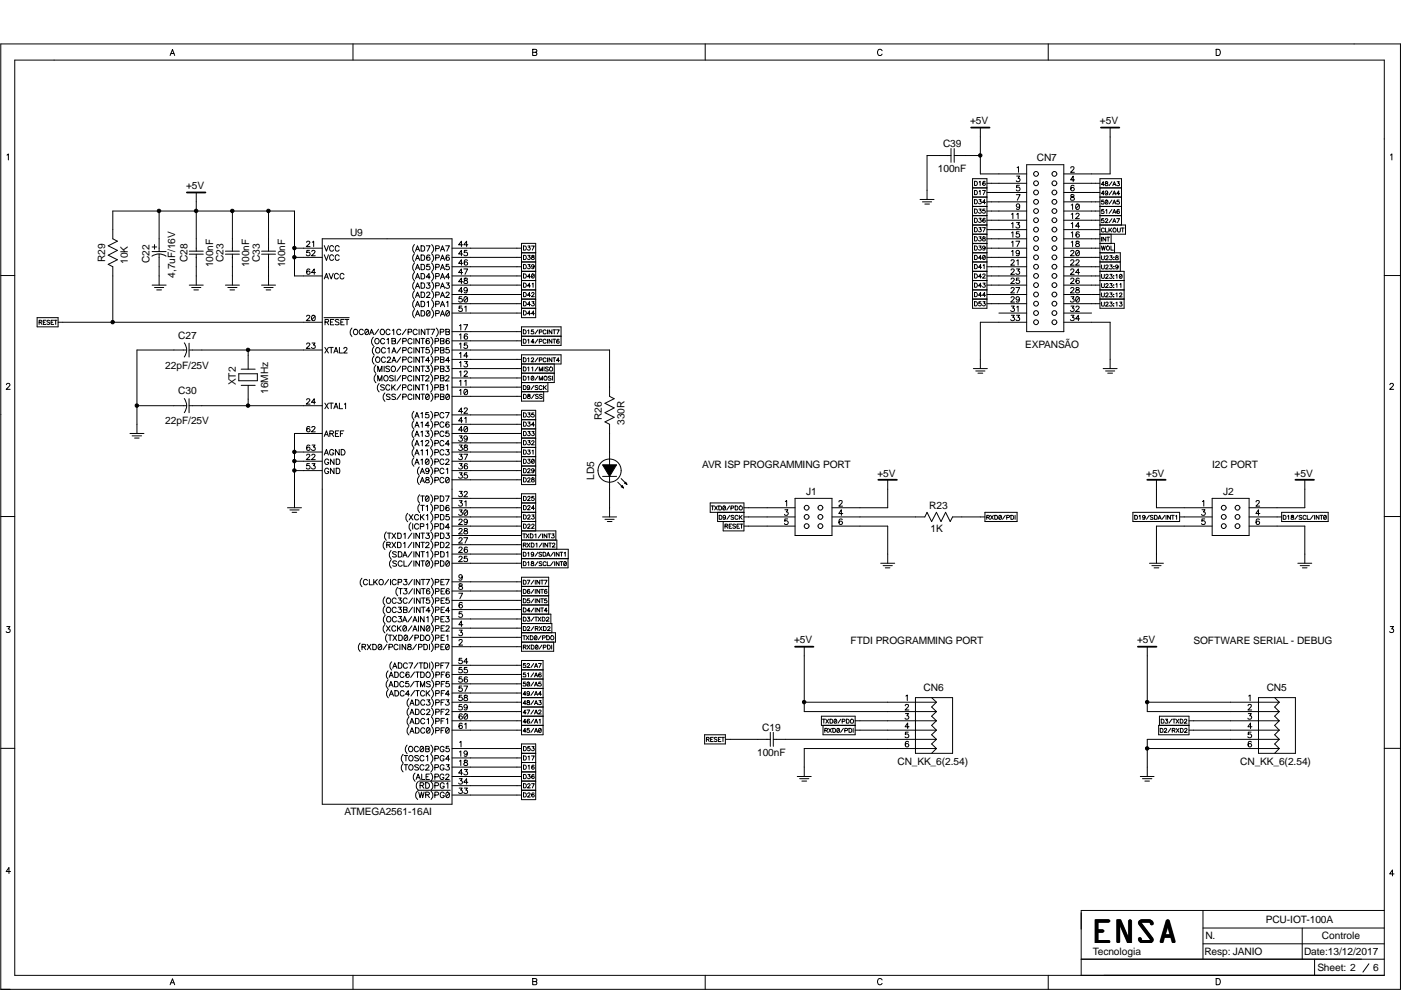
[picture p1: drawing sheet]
<svg xmlns="http://www.w3.org/2000/svg" width="297mm" height="210mm" viewBox="0 0 297 210" stroke-linecap="round" stroke-linejoin="round" font-family="sans-serif">
<defs><g id="words">
<text font-size="7.6" x="231.5" y="199.9">ENSA</text>
<g font-size="2.2">
<text x="205.7" y="26.4">+5V</text>
<text x="233.2" y="26.4">+5V</text>
<text x="199.9" y="31.1">C39</text>
<text x="219.8" y="34.2">CN7</text>
<text x="39.5" y="40.1">+5V</text>
<text x="198.8" y="36.5">100nF</text>
<text x="74.2" y="50.1">U9</text>
<text x="22.3" y="55.6" transform="rotate(-90 22.3 55.6)">R29</text>
<text x="27.1" y="55.9" transform="rotate(-90 27.1 55.9)">10K</text>
<text x="31.7" y="55.8" transform="rotate(-90 31.7 55.8)">C22</text>
<text x="37.1" y="58.9" transform="rotate(-90 37.1 58.9)">4,7uF/16V</text>
<text x="39.7" y="55.6" transform="rotate(-90 39.7 55.6)">C28</text>
<text x="45.2" y="56.7" transform="rotate(-90 45.2 56.7)">100nF</text>
<text x="47.4" y="55.6" transform="rotate(-90 47.4 55.6)">C23</text>
<text x="52.8" y="56.7" transform="rotate(-90 52.8 56.7)">100nF</text>
<text x="55.1" y="55.6" transform="rotate(-90 55.1 55.6)">C33</text>
<text x="60.5" y="56.7" transform="rotate(-90 60.5 56.7)">100nF</text>
<text x="37.8" y="71.8">C27</text>
<text x="217.4" y="73.7">EXPANSÃO</text>
<text x="35" y="78.2">22pF/25V</text>
<text x="37.8" y="83.6">C30</text>
<text x="50" y="81.7" transform="rotate(-90 50 81.7)">XT2</text>
<text x="56.9" y="83.5" transform="rotate(-90 56.9 83.5)">16MHz</text>
<text x="127.6" y="89" transform="rotate(-90 127.6 89)">R26</text>
<text x="35" y="90">22pF/25V</text>
<text x="132.4" y="90" transform="rotate(-90 132.4 90)">330R</text>
<text x="126" y="101.8" transform="rotate(-90 126 101.8)">LD5</text>
<text x="148.9" y="99.3">AVR ISP PROGRAMMING PORT</text>
<text x="186.1" y="101">+5V</text>
<text x="243" y="101">+5V</text>
<text x="257" y="99.3">I2C PORT</text>
<text x="274.5" y="101">+5V</text>
<text x="170.9" y="104.9">J1</text>
<text x="197" y="107.9">R23</text>
<text x="259.3" y="104.9">J2</text>
<text x="197.3" y="112.7">1K</text>
<text x="168.4" y="136.4">+5V</text>
<text x="180.3" y="136.6">FTDI PROGRAMMING PORT</text>
<text x="241.1" y="136.4">+5V</text>
<text x="253.1" y="136.6">SOFTWARE SERIAL - DEBUG</text>
<text x="195.8" y="146.5">CN6</text>
<text x="268.6" y="146.5">CN5</text>
<text x="161.6" y="154.9">C19</text>
<text x="160.5" y="160.3">100nF</text>
<text x="190.3" y="162.1">CN_KK_6(2.54)</text>
<text x="263" y="162.1">CN_KK_6(2.54)</text>
<text x="73.1" y="172.8">ATMEGA2561-16AI</text>
<text x="268.4" y="195.7">PCU-IOT-100A</text>
<text x="231.7" y="202.5">Tecnologia</text>
<text x="255.4" y="202.6">Resp: JANIO</text>
<text x="255.6" y="199.1">N.</text>
<text x="276.5" y="202.5">Date:13/12/2017</text>
<text x="280.3" y="199.2">Controle</text>
<text x="279.3" y="205.9">Sheet: 2</text>
<text x="291.2" y="205.9">6</text>
</g>
</g></defs>
<g fill="none" stroke="#000" stroke-width=".21">
<path d="M.2 9.3h296.7v200.5h-296.7zM3.1 12.7h290.4v194.1h-290.4zM36.1 11.8l.5-1.3 .4 1.3M36.2 11.3h.7M74.8 9.3v3.4M112.9 10.5h.8l.1 .2-.3 .4 .3 .2-.1 .4-.8 .1zM112.9 11.1h.6M149.5 9.3v3.4M187 10.8a.58 .58 0 0 0-.8-.2 .58 .58 0 0 0-.1 .9l.3 .3 .4-.1 .2-.2M222.2 9.3v3.4M257.8 10.5a.72 .72 0 0 1 .9 .3 .72 .72 0 0 1-.2 .9l-.7 .1zM1.5 32.9l.3-.3v1.3"/>
<path d="M201.6 33h-5v9.3M201.6 31.5v2.9M202.3 33h5.6M202.3 31.5v2.9M206.2 37.9h3.1v27.5h-3.1zM206.2 39.8h3.1M206.6 38.4h.3a.47 .47 0 0 1 .3 .5 .47 .47 0 0 1-.3 .4h-.3zM207.6 38.6l.2-.2v.9M207.9 27.1v9.8h9.8M208.9 38.6l-.1-.1a.39 .39 0 0 0-.5 .4 .39 .39 0 0 0 .6 .3 .28 .28 0 0 0-.2-.4 .28 .28 0 0 0-.3 .2M209.3 38.9h8.4M215.6 37.3h.6l-.3 .5h.1a.4 .4 0 0 1 .1 .7 .4 .4 0 0 1-.6-.2"/>
<path d="M215.6 35.6l.3-.3v1.2M216.2 39.3h-.6l-.1 .5a.43 .43 0 0 1 .7 0 .43 .43 0 0 1-.1 .6 .43 .43 0 0 1-.6-.1M217.7 34.9h7.8v35.4h-7.8zM225.5 38.9h7.7M227 35.6l.2-.3 .5 .1v.4l-.7 .7h.8M227.7 39.5l-.2-.2a.58 .58 0 0 0-.5 .6 .58 .58 0 0 0 .6 .5 .38 .38 0 0 0 0-.6 .38 .38 0 0 0-.6 .3M227.8 38.1h-.8l.5-.8v1.2M233.2 39.8h4.6M234.1 39.1h-.6l.4-.6v.9M234.4 38.6v.2l.5 .2-.1 .4-.4-.1v-.3l.5-.3-.1-.1zM235.4 27.1v9.8h-9.9M235.8 38.5l-.6 .9"/>
<path d="M235.9 39.4l.4-.9 .3 .9M236 39.1h.5M236.9 38.5h.4l-.2 .4h.2l.1 .3-.2 .2-.4-.2M294.8 32.9l.3-.3v1.3M.2 58.4h2.9M32.2 54.3a2.66 2.66 0 0 1 3 0M32.3 52.4h.9M32.3 53.3h2.9M32.8 51.9v.9M33.7 44.7v8.6M33.7 53.8v6.7M40.1 53.3h3"/>
<path d="M40.1 53.9h3M41.6 40.8v12.5M41.6 53.9v6.6M47.8 53.3h3M47.8 53.9h3M49.3 44.7v8.6M49.3 53.9v6.6M55.5 53.3h2.9M55.5 53.9h2.9M56.9 44.7v8.6M56.9 53.9v6.6M62.4 52.6h5.9"/>
<path d="M62.4 54.6h5.9M65 51.4l.1-.2 .3-.1 .3 .4-.8 .8h.8M65.6 53.1h-.5l-.1 .5a.42 .42 0 0 1 .7 0 .42 .42 0 0 1-.2 .6 .42 .42 0 0 1-.6-.2M65.7 57.2l-.1-.1a.56 .56 0 0 0-.7 .4 .56 .56 0 0 0 .5 .7 .36 .36 0 0 0 .3-.4 .36 .36 0 0 0-.3-.4 .36 .36 0 0 0-.4 .4M66.1 53.3l.1-.2h.3l.3 .3-.8 .8h.8M66.2 51.4l.3-.3v1.2M66.9 57.8h-.9l.6-.8v1.2M68.3 58.5h-5.9v-13.8h-38.5v5.9l1 .5-2 1 2 1-2 1 2 1-2 .9 1 .6v11.7M68.3 50.6h27.5v119.9h-27.5zM68.7 52.1l.5 1.2 .4-1.2M68.7 54l.5 1.2 .4-1.2M68.7 59.1l.5-1.1 .4 1.1"/>
<path d="M68.9 58.8h.6M69.8 58l.4 1.1 .5-1.1M70.7 52.4a.43 .43 0 0 0-.5-.3 .43 .43 0 0 0-.3 .4v.3a.44 .44 0 0 0 .3 .5 .44 .44 0 0 0 .5-.3M70.7 54.3a.43 .43 0 0 0-.5-.3 .43 .43 0 0 0-.3 .5v.3a.44 .44 0 0 0 .3 .4 .44 .44 0 0 0 .5-.3M71.8 58.3a.43 .43 0 0 0-.5-.3 .43 .43 0 0 0-.4 .4v.3a.44 .44 0 0 0 .4 .4 .44 .44 0 0 0 .5-.2M71.9 52.4a.43 .43 0 0 0-.5-.3 .43 .43 0 0 0-.3 .4v.3a.44 .44 0 0 0 .3 .5 .44 .44 0 0 0 .5-.3M71.9 54.3a.43 .43 0 0 0-.5-.3 .43 .43 0 0 0-.3 .5v.3a.44 .44 0 0 0 .3 .4 .44 .44 0 0 0 .5-.3M72.9 58.3a.43 .43 0 0 0-.5-.3 .43 .43 0 0 0-.3 .4v.3a.44 .44 0 0 0 .3 .4 .44 .44 0 0 0 .5-.2M87.9 51.9a1.22 1.22 0 0 0 0 1.7M87.9 53.8a1.22 1.22 0 0 0 0 1.8M87.9 55.8a1.22 1.22 0 0 0 0 1.8M87.9 57.7a1.22 1.22 0 0 0 0 1.8"/>
<path d="M87.9 59.7a1.22 1.22 0 0 0 0 1.8M88.1 53.3l.4-1.2 .5 1.2M88.1 55.2l.4-1.1 .5 1.1M88.1 57.2l.4-1.2 .5 1.2M88.1 59.1l.4-1.1 .5 1.1M88.3 58.8h.5M88.3 52.9h.5M88.3 54.8h.5M88.3 56.8h.5M89.3 52.1h.4a.61 .61 0 0 1 .4 .6 .61 .61 0 0 1-.4 .6h-.4zM89.3 54.1h.4a.61 .61 0 0 1 .4 .5 .61 .61 0 0 1-.4 .6h-.4zM89.3 56h.4a.61 .61 0 0 1 .4 .6 .61 .61 0 0 1-.4 .6h-.4z"/>
<path d="M89.3 58h.4a.61 .61 0 0 1 .4 .6 .61 .61 0 0 1-.4 .5h-.4zM89.3 60h.4a.61 .61 0 0 1 .4 .6 .61 .61 0 0 1-.4 .5h-.4zM90.4 52.1h.8l-.6 1.2M90.5 60h.6l-.3 .4a.41 .41 0 0 1 .4 .4 .41 .41 0 0 1-.4 .4 .41 .41 0 0 1-.4-.3M91.1 56h-.6v.6a.42 .42 0 0 1 .6 0 .42 .42 0 0 1-.1 .6 .42 .42 0 0 1-.6-.2M91.1 54.2v-.1a.56 .56 0 0 0-.7 .4 .56 .56 0 0 0 .4 .7 .36 .36 0 0 0 .4-.3 .36 .36 0 0 0-.4-.4 .36 .36 0 0 0-.3 .3M91.2 58.8h-.8l.6-.8v1.1M91.5 51.9a1.14 1.14 0 0 1 0 1.7M91.5 53.8a1.14 1.14 0 0 1 0 1.8M91.5 55.8a1.14 1.14 0 0 1 0 1.8M91.5 57.7a1.14 1.14 0 0 1 0 1.8M91.5 59.7a1.14 1.14 0 0 1 0 1.8"/>
<path d="M92.4 52.7h.6l.1-.5-.7-.1v1.2M92.4 54.7l.6-.1 .1-.5h-.7v1.1M92.4 56.6h.6l.1-.5-.7-.1v1.2M92.4 58.6l.6-.1 .1-.4-.7-.1v1.1M93.4 53.3l.4-1.2 .5 1.2M93.4 55.2l.4-1.1 .5 1.1M93.4 57.2l.4-1.2 .5 1.2M93.4 59.1l.4-1.1 .5 1.1M93.6 58.8h.5M93.6 52.9h.5M93.6 54.8h.5M93.6 56.8h.5"/>
<path d="M94.5 52.1h.8l-.6 1.2M94.6 60h.6l-.3 .4a.41 .41 0 0 1 .4 .4 .41 .41 0 0 1-.4 .4 .41 .41 0 0 1-.4-.3M95.2 56h-.6v.6a.42 .42 0 0 1 .6 0 .42 .42 0 0 1-.1 .6 .42 .42 0 0 1-.6-.2M95.2 54.2v-.1a.56 .56 0 0 0-.7 .4 .56 .56 0 0 0 .4 .7 .36 .36 0 0 0 .4-.3 .36 .36 0 0 0-.3-.4 .36 .36 0 0 0-.4 .3M95.3 58.8h-.8l.6-.8v1.1M95.8 56.6h14.8M95.8 58.5h14.8M95.8 52.6h14.8M95.8 54.6h14.8M98.1 51.9h-.9l.6-.8v1.2M98.1 53.8h-.9l.6-.7v1.1M98.1 55.8h-.9l.6-.7v1.1"/>
<path d="M98.1 57.8h-.9l.6-.8v1.2M98.1 59.7h-.9l.6-.7v1.1M98.3 57h.8l-.5 1.2M98.5 59v.4l.6 .3a.37 .37 0 0 1-.4 .4 .37 .37 0 0 1-.2-.6l.5-.1 .1-.3-.3-.1zM99 53.1h-.5l-.1 .5a.42 .42 0 0 1 .7 0 .42 .42 0 0 1-.2 .6 .42 .42 0 0 1-.6-.2M99.1 55.2l-.1-.1a.56 .56 0 0 0-.7 .4 .56 .56 0 0 0 .5 .7 .36 .36 0 0 0 .3-.3 .36 .36 0 0 0-.3-.4 .36 .36 0 0 0-.4 .3M99.2 51.9h-.9l.6-.8v1.2M110.6 57.5h3M110.6 55.5h3M110.6 59.5h3M110.6 51.6h3v15.8h-3zM110.6 53.6h3"/>
<path d="M111 56.1h.3a.47 .47 0 0 1 .3 .4 .47 .47 0 0 1-.3 .5h-.3zM111 58.1h.3a.47 .47 0 0 1 .3 .4 .47 .47 0 0 1-.3 .5h-.3zM111 52.2h.3a.47 .47 0 0 1 .3 .4 .47 .47 0 0 1-.3 .4h-.3zM111 54.1h.3a.47 .47 0 0 1 .3 .5 .47 .47 0 0 1-.3 .4h-.3zM111.9 56.1h.5l-.3 .3a.3 .3 0 0 1 .3 .5 .3 .3 0 0 1-.6-.1M111.9 52.2h.5l-.3 .3a.3 .3 0 0 1 .3 .5 .3 .3 0 0 1-.6-.1M111.9 54.1h.5l-.3 .4a.3 .3 0 0 1 .3 .5 .3 .3 0 0 1-.6-.1M112.5 58.7h-.7l.5-.6v.9M112.7 52.2h.6l-.4 .8M112.8 54.2v.2l.5 .3a.3 .3 0 0 1-.3 .3 .3 .3 0 0 1-.3-.3l.5-.3v-.2zM112.8 58.1a.41 .41 0 0 1 .5 .4 .41 .41 0 0 1-.5 .4l-.1-.3zM113.2 56.4a.28 .28 0 0 1-.3 .2 .28 .28 0 0 1-.1-.4 .28 .28 0 0 1 .4 0l-.1 .7h-.4"/>
<path d="M113.2 58.3l-.5 .5M195.1 42.3h2.9M195.6 42.8h1.9M196.1 43.3h1M206.2 57.5h3.1M206.2 55.5h3.1M206.2 59.5h3.1M206.2 49.7h3.1M206.2 51.6h3.1M206.2 53.6h3.1M206.2 45.7h3.1M206.2 43.8h3.1"/>
<path d="M206.2 47.7h3.1M206.2 41.8h3.1M206.6 56.1h.3a.47 .47 0 0 1 .3 .4 .47 .47 0 0 1-.3 .5h-.3zM206.6 58.1h.3a.47 .47 0 0 1 .3 .4 .47 .47 0 0 1-.3 .5h-.3zM206.6 50.2h.3a.47 .47 0 0 1 .3 .5 .47 .47 0 0 1-.3 .4h-.3zM206.6 52.2h.3a.47 .47 0 0 1 .3 .4 .47 .47 0 0 1-.3 .4h-.3zM206.6 44.3h.3a.47 .47 0 0 1 .3 .5 .47 .47 0 0 1-.3 .4h-.3zM206.6 46.3h.3a.47 .47 0 0 1 .3 .4 .47 .47 0 0 1-.3 .5h-.3zM206.6 40.4h.3a.47 .47 0 0 1 .3 .4 .47 .47 0 0 1-.3 .5h-.3zM206.6 54.1h.3a.47 .47 0 0 1 .3 .5 .47 .47 0 0 1-.3 .4h-.3zM206.6 48.3h.3a.47 .47 0 0 1 .3 .4 .47 .47 0 0 1-.3 .4h-.3zM206.6 42.3h.3a.47 .47 0 0 1 .3 .5 .47 .47 0 0 1-.3 .4h-.3z"/>
<path d="M207.6 50.2h.4l-.2 .3a.3 .3 0 0 1 .2 .5 .3 .3 0 0 1-.5-.1M207.6 52.2h.4l-.2 .3a.3 .3 0 0 1 .2 .5 .3 .3 0 0 1-.5-.1M207.6 44.3h.4l-.2 .4a.3 .3 0 0 1 .2 .4 .3 .3 0 0 1-.5-.1M207.6 46.3h.4l-.2 .3a.3 .3 0 0 1 .2 .5 .3 .3 0 0 1-.5-.1M207.6 48.3h.4l-.2 .3a.3 .3 0 0 1 .2 .5 .3 .3 0 0 1-.5-.1M207.6 42.3h.4l-.2 .4a.3 .3 0 0 1 .2 .4 .3 .3 0 0 1-.5 0M207.6 40.6l.2-.2v.9M208.1 56.7h-.6l.4-.6v.9M208.1 58.7h-.6l.4-.6v.9M208.1 54.7h-.6l.4-.6v.9M208.3 40.4h.6l-.4 .9M208.3 48.3h.6l-.4 .8"/>
<path d="M208.4 58.3l.1-.2 .4 .2-.6 .7h.6M208.4 50.2v.3l.5 .3a.3 .3 0 0 1-.3 .3 .3 .3 0 0 1-.3-.3l.6-.4-.1-.2zM208.4 56.3l.3-.2v.9M208.4 54.2a.41 .41 0 0 1 .5 .4 .41 .41 0 0 1-.5 .4l-.1-.3zM208.8 44.3h-.4v.4a.31 .31 0 0 1 .4 0 .31 .31 0 0 1 0 .5 .31 .31 0 0 1-.5-.2M208.9 52.5a.28 .28 0 0 1-.4 .2 .28 .28 0 0 1-.1-.4 .28 .28 0 0 1 .4 0l-.1 .7-.3-.1M208.9 46.4l-.1-.1a.39 .39 0 0 0-.5 .4 .39 .39 0 0 0 .6 .3 .28 .28 0 0 0-.2-.4 .28 .28 0 0 0-.3 .3M208.9 54.3l-.5 .6M209 42.9h-.7l.4-.6v.9M209.3 56.6h8.4M209.3 58.5h8.4M209.3 50.6h8.4"/>
<path d="M209.3 52.6h8.4M209.3 44.7h8.4M209.3 46.7h8.4M209.3 40.8h8.4M209.3 42.8h8.4M209.3 54.6h8.4M209.3 48.7h8.4M214.4 57.3l.1-.2 .3-.1 .2 .4-.7 .8h.8M214.4 55.3l.1-.2h.3l.2 .3-.7 .8h.8M214.4 59.2l.1-.2h.3l.2 .3-.7 .8h.8M214.5 53.3l.3-.2v1.1M214.5 51.4l.3-.3v1.2"/>
<path d="M214.5 47.4l.3-.2v1.1M214.5 45.4l.3-.2v1.2M214.5 49.4l.3-.3v1.2M215.4 51.1h.8l-.6 1.2M215.5 41.3h.8l-.6 1.2M215.5 57h.7l-.4 .4a.41 .41 0 0 1 .4 .4 .41 .41 0 0 1-.4 .5 .41 .41 0 0 1-.4-.3M215.5 47.2h.7l-.4 .4a.41 .41 0 0 1 .4 .4 .41 .41 0 0 1-.4 .4 .41 .41 0 0 1-.4-.3M215.6 55.3l.3-.2v1.1M215.6 45.4l.3-.2v1.2M216.1 59h-.6v.5a.42 .42 0 0 1 .6 0 .42 .42 0 0 1-.1 .6 .42 .42 0 0 1-.6-.2M216.1 49.1h-.6v.6a.42 .42 0 0 1 .6 0 .42 .42 0 0 1-.1 .6 .42 .42 0 0 1-.6-.2M216.2 53.5a.38 .38 0 0 1-.5 .4 .38 .38 0 0 1-.3-.6 .38 .38 0 0 1 .7 0l.1 .5-.2 .4-.5-.1"/>
<path d="M216.2 43.6a.36 .36 0 0 1-.5 .3 .36 .36 0 0 1-.1-.6 .36 .36 0 0 1 .6 .1v.2a.54 .54 0 0 1-.5 .8l-.2-.2M225.5 56.6h7.7M225.5 58.5h7.7M225.5 50.6h7.7M225.5 52.6h7.7M225.5 44.7h7.7M225.5 46.7h7.7M225.5 40.8h7.7M225.5 42.8h7.7M225.5 54.6h7.7M225.5 48.7h7.7M227 59.2l.1-.2h.4l.2 .3-.8 .8h.8"/>
<path d="M227 57.3l.1-.2 .4-.1 .2 .4-.8 .8h.8M227 55.3l.1-.2h.4l.2 .3-.8 .8h.8M227 53.3l.1-.2h.4l.2 .3-.8 .8h.8M227.1 41.3v.4l.5 .1 .2 .3-.1 .3-.5 .1a.39 .39 0 0 1-.2-.6 .39 .39 0 0 1 .5-.2l.2-.1v-.3zM227.1 47.4l.3-.2v1.1M227.1 45.4l.3-.2v1.2M227.1 43.5l.3-.2v1.1M227.1 49.4l.3-.3v1.2M227.1 51.4l.3-.3v1.2M228.1 45.5l.1-.2 .4-.1 .2 .4-.8 .8h.9M228.1 55.3l.1-.2h.4l.2 .3-.8 .8h.9M228.2 51.2v.3l.7 .4a.37 .37 0 0 1-.5 .4 .37 .37 0 0 1-.2-.6l.5-.2 .1-.2-.2-.2z"/>
<path d="M228.2 43.3a.57 .57 0 0 1 .7 .4 .57 .57 0 0 1-.4 .7h-.3l-.2-.5zM228.2 53.1a.57 .57 0 0 1 .7 .4 .57 .57 0 0 1-.4 .7h-.3l-.2-.4zM228.8 49.3l-.1-.1a.56 .56 0 0 0-.7 .4 .56 .56 0 0 0 .5 .7 .36 .36 0 0 0 .4-.3 .36 .36 0 0 0-.4-.4 .36 .36 0 0 0-.4 .3M228.8 59.1l-.1-.1a.56 .56 0 0 0-.7 .4 .56 .56 0 0 0 .5 .7 .36 .36 0 0 0 .4-.3 .36 .36 0 0 0-.4-.4 .36 .36 0 0 0-.4 .3M228.8 43.5l-.7 .7M228.8 53.3l-.7 .7M228.9 48h-.9l.6-.8v1.1M228.9 57.8h-.9l.6-.8v1.2M233.2 55.5h4.3M233.2 59.5h5.1M233.2 47.7h5.4v2h-5.4M233.2 51.6h3.1v2"/>
<path d="M233.2 53.6h4.3v3.9M233.2 45.7h4.6M233.2 43.8h4.6M233.2 41.8h4.6M233.5 52.2l.2 .8 .2-.8 .2 .8 .3-.8M233.5 56.2l.2 .8 .4-.1v-.7M233.5 58.2l.2 .8 .4-.1v-.7M233.5 54.2l.2 .9 .4-.1v-.8M233.5 50.3v.8M234 44.4h-.4l-.1 .4a.32 .32 0 0 1 .5 0 .32 .32 0 0 1 0 .5l-.5-.2M234 46.4h-.4l-.1 .3a.32 .32 0 0 1 .5 0 .32 .32 0 0 1 0 .5l-.5-.1M234 42.4h-.4l-.1 .4a.32 .32 0 0 1 .5 0 .32 .32 0 0 1 0 .5l-.5-.2"/>
<path d="M234.1 41.1h-.6l.4-.6v.8M234.1 48.6a.33 .33 0 0 0-.3-.3 .33 .33 0 0 0-.3 .4l.2 .5h.3l.1-.2M234.4 46.6l.1-.2 .4 .1-.6 .7h.6M234.4 48.3v.9h.5M234.4 56.4l.2-.2 .3 .1-.5 .7h.6M234.4 58.4l.2-.2 .3 .1-.5 .7h.6M234.4 50.3v.8l-.6-.8v.8M234.4 44.6l.3-.2v.9M234.4 54.4l.2-.2 .3 .2-.5 .7h.6M234.4 42.5a.44 .44 0 0 1 .5 .2 .44 .44 0 0 1-.1 .6l-.4-.2zM234.7 50.3h.5M234.9 40.8a.28 .28 0 0 1-.4 .2 .28 .28 0 0 1-.1-.4 .28 .28 0 0 1 .4 0l-.1 .7-.3-.1"/>
<path d="M234.9 42.6l-.5 .5M234.9 50.3v.8M235.1 48.3v.9M235.3 56.2h.5l-.3 .3 .3 .1v.2l-.1 .2-.5-.1M235.3 58.2h.5l-.3 .3 .3 .1v.2l-.1 .2-.5-.1M235.3 54.2h.5l-.3 .4 .3 .1v.2l-.1 .2-.5-.2M235.3 48.7l.4 .5M235.5 52.2v.8h.5M235.6 49.7v1.9M235.7 48.3l-.6 .6M235.8 44.4l-.6 .9M235.8 46.4l-.6 .8"/>
<path d="M235.8 40.5l-.6 .8M235.8 42.4l-.6 .9M235.9 45.3l.4-.9 .3 .9M235.9 47.2l.4-.8 .3 .8M235.9 41.3l.4-.8 .3 .8M235.9 43.3l.4-.9 .3 .9M236 48.5l.1-.1a.44 .44 0 0 1 .5 .2 .44 .44 0 0 1-.1 .6l-.5-.1zM236 45h.5M236 46.9h.5M236 41.1h.5M236 43h.5M236.1 58.5h.1"/>
<path d="M236.1 59h.1M236.2 56.5h.1M236.2 54.5h.1M236.2 55h.1M236.2 57h.1M236.6 58.3l.2-.1v.8M236.6 54.3v.2l.5 .2-.1 .4-.4-.1v-.3l.5-.3-.1-.1zM236.8 46.4h.6l-.5 .8M236.9 48.3l.2 .9 .4-.1v-.8M237.1 56.5a.28 .28 0 0 1-.4 .2 .28 .28 0 0 1-.1-.4 .28 .28 0 0 1 .4 0l-.1 .7-.3-.1M237.3 42.4h-.4l-.1 .4a.32 .32 0 0 1 .5 0 .32 .32 0 0 1-.1 .5l-.4-.2M237.3 44.5v-.1a.44 .44 0 0 0-.5 .3 .44 .44 0 0 0 .1 .6h.3a.28 .28 0 0 0 0-.5 .28 .28 0 0 0-.4 .2"/>
<path d="M237.4 41.1h-.6l.4-.6v.8M237.4 58.2a.44 .44 0 0 1 .6 .3 .44 .44 0 0 1-.2 .5l-.4-.1zM237.7 48.3h.6M237.8 47.7v-9.8h-4.6v27.5h5.1v-7.9h-5.1M237.9 58.3l-.5 .6M238 48.3v.9M293.5 58.4h3.4M7.9 67.4h4.4v1.9h-4.4zM8.3 68.3h.5v-.3l-.5-.1v.9M8.6 68.3l.3 .5M9.2 68.3h.3M9.7 67.9h-.5v.9h.5"/>
<path d="M10.5 68l-.2-.1-.4 .1 .6 .5-.2 .3-.4-.1M10.8 68.3h.4M11.4 67.9h-.6v.9h.6M11.5 67.9h.6M11.8 67.9v.9M12.3 68.3h56M32.3 60.5h2.9M32.8 61h1.9M33.2 61.5h1M39.1 72.7a2.48 2.48 0 0 1 0 3M39.6 74.2h-10.6v17.7M40.1 74.2h28.2"/>
<path d="M40.1 72.8v2.9M40.1 60.5h3M40.6 61h2M41.1 61.5h1M47.8 60.5h3M48.3 61h1.9M48.8 61.5h.9M50.6 79.2h4v1.5h-4zM51.1 78.3h3M52.6 74.2v4.1M55.5 60.5h2.9M56 61h1.9"/>
<path d="M56.4 61.5h1M65 67.1l.1-.2 .3-.1 .3 .4-.8 .8h.8M65 73l.1-.2 .3-.1 .3 .4-.8 .8h.8M66.2 72.7h.6l-.3 .5a.41 .41 0 0 1 .3 .3 .41 .41 0 0 1-.3 .5 .41 .41 0 0 1-.5-.3M66.2 66.9a.57 .57 0 0 1 .7 .4 .57 .57 0 0 1-.4 .7l-.3-.1-.2-.4zM66.8 67.1l-.7 .7M68.7 67.4h5.3M68.9 73.7l.7 1.1M68.9 68.3l.7-.1v-.4l-.7-.1v1.2M69.3 68.3l.4 .6M69.6 73.7l-.7 1.1M69.8 73.7h.9"/>
<path d="M70.1 68.3h.4M70.2 73.7v1.1M70.8 67.7h-.7v1.2h.7M70.8 74.8l.4-1.1 .5 1.1M70.9 74.5h.6M71.9 67.9l-.3-.2-.5 .2 .1 .3 .7 .4v.1l-.3 .2-.5-.2M72 73.7v1.1h.6M72.3 68.3h.4M72.9 74l.2-.3 .4 .1v.3l-.6 .7h.7M73 67.7h-.7v1.2h.7M73.2 67.7h.8M73.6 67.7v1.2"/>
<path d="M74.6 69.6a1.22 1.22 0 0 0 0 1.7M75.1 70l.1-.2a.54 .54 0 0 1 .7 .6 .54 .54 0 0 1-.8 .4l-.2-.3zM77 70.1a.44 .44 0 0 0-.5-.3 .44 .44 0 0 0-.3 .4v.3a.44 .44 0 0 0 .3 .5 .44 .44 0 0 0 .5-.3M77.5 69.8a.57 .57 0 0 1 .7 .4 .57 .57 0 0 1-.4 .8l-.3-.1-.2-.4zM78.1 70l-.7 .7M78.4 71l.4-1.2 .4 1.2M78.5 70.6h.6M79.2 71.5a1.22 1.22 0 0 0 0 1.8M79.3 75.4a1.22 1.22 0 0 0 0 1.8M79.3 73.4a1.22 1.22 0 0 0 0 1.8M79.7 79.4a1.22 1.22 0 0 0 0 1.8M79.7 77.4a1.22 1.22 0 0 0 0 1.8"/>
<path d="M79.7 71.8a.54 .54 0 0 1 .7 .6 .54 .54 0 0 1-.8 .4l-.1-.6zM79.8 73.9l.1-.2a.54 .54 0 0 1 .7 .6 .54 .54 0 0 1-.8 .4l-.2-.3zM79.9 75.7a.54 .54 0 0 1 .7 .6 .54 .54 0 0 1-.8 .4l-.2-.6zM80.1 78.8v-1.2l.4 1.2 .5-1.2v1.2M80.3 69.8l-.8 1.2M80.7 70l.2-.2a.54 .54 0 0 1 .7 .6 .54 .54 0 0 1-.9 .4l-.1-.3zM81.4 77.6v1.2M81.5 79.8l.1-.1a.54 .54 0 0 1 .7 .6 .54 .54 0 0 1-.8 .3l-.1-.3zM81.5 72a.44 .44 0 0 0-.5-.2 .44 .44 0 0 0-.3 .4v.3a.44 .44 0 0 0 .3 .4 .44 .44 0 0 0 .5-.3M81.7 75.9a.44 .44 0 0 0-.5-.2 .44 .44 0 0 0-.3 .4v.3a.44 .44 0 0 0 .3 .4 .44 .44 0 0 0 .5-.2M81.7 74a.44 .44 0 0 0-.5-.3 .44 .44 0 0 0-.3 .4v.3a.44 .44 0 0 0 .3 .4 .44 .44 0 0 0 .5-.2M82 72l.3-.2v1.1"/>
<path d="M82.1 75.9l.1-.2h.3l.3 .3-.8 .8h.8M82.2 73.9l.3-.2v1.1M82.6 77.8l-.3-.2-.5 .2 .1 .3 .7 .4v.2l-.3 .1-.5-.1M82.7 70.1a.44 .44 0 0 0-.5-.3 .44 .44 0 0 0-.4 .4v.3a.44 .44 0 0 0 .4 .5 .44 .44 0 0 0 .5-.3M83.1 77.8l.1-.1a.54 .54 0 0 1 .7 .6 .54 .54 0 0 1-.8 .4l-.2-.3zM83.1 76.8l.4-1.1 .5 1.1M83.1 74.8l.4-1.1 .5 1.1M83.1 71.8h.7l.1 .3-.3 .2 .3 .2-.1 .4h-.7zM83.1 72.3h.5M83.2 70l.3-.2v1.2M83.3 74.5h.5M83.3 76.5h.5"/>
<path d="M83.4 79.8l-.3-.2-.5 .2 .1 .3 .7 .4v.1l-.3 .2-.5-.2M83.8 79.6v1.2M85 70.1a.44 .44 0 0 0-.5-.3 .44 .44 0 0 0-.4 .4v.3a.44 .44 0 0 0 .4 .5 .44 .44 0 0 0 .5-.3M85 79.6l-.8 1.2M85 77.6l-.8 1.2M85 75.7l-.8 1.1M85 73.7l-.8 1.1M85 71.8l-.8 1.1M85.3 78.2h.7l.1-.5-.8-.1v1.2M85.4 76.3l.7-.1v-.4l-.7-.1v1.1M85.4 74.3h.7v-.5l-.7-.1v1.1M85.4 72.3h.7v-.5h-.7v1.1"/>
<path d="M86.1 69.8l-.8 1.2M86.5 70.4h.7v-.5l-.7-.1v1.2M87.3 79.9a.44 .44 0 0 0-.5-.3 .44 .44 0 0 0-.4 .5v.2a.44 .44 0 0 0 .4 .5 .44 .44 0 0 0 .5-.3M87.3 77.9a.44 .44 0 0 0-.5-.3 .44 .44 0 0 0-.4 .5v.3a.44 .44 0 0 0 .4 .4 .44 .44 0 0 0 .5-.3M87.3 75.9a.44 .44 0 0 0-.5-.2 .44 .44 0 0 0-.3 .4v.3a.44 .44 0 0 0 .3 .4 .44 .44 0 0 0 .5-.2M87.3 74a.44 .44 0 0 0-.5-.3 .44 .44 0 0 0-.3 .4v.3a.44 .44 0 0 0 .3 .4 .44 .44 0 0 0 .5-.2M87.3 72a.44 .44 0 0 0-.5-.2 .44 .44 0 0 0-.3 .4v.3a.44 .44 0 0 0 .3 .4 .44 .44 0 0 0 .5-.3M87.7 77.6v1.2M87.7 79.6v1.2M87.8 71.8v1.1M87.8 73.7v1.1M87.8 75.7v1.1"/>
<path d="M87.9 61.7a1.22 1.22 0 0 0 0 1.8M87.9 63.6a1.22 1.22 0 0 0 0 1.8M87.9 65.6a1.22 1.22 0 0 0 0 1.8M88.1 61.1l.4-1.1 .5 1.1M88.1 63.1l.4-1.2 .5 1.2M88.1 65l.4-1.1 .5 1.1M88.1 67l.4-1.1 .5 1.1M88.3 60.7h.5M88.3 62.7h.5M88.3 64.6h.5M88.3 66.6h.5M88.4 70.1a.44 .44 0 0 0-.5-.3 .44 .44 0 0 0-.3 .4v.3a.44 .44 0 0 0 .3 .5 .44 .44 0 0 0 .5-.3"/>
<path d="M88.9 69.8v1.2M88.9 79.6v1.2l-.7-1.2v1.2M88.9 77.6v1.2l-.7-1.2v1.2M88.9 75.7v1.1l-.7-1.1v1.1M88.9 73.7v1.1l-.7-1.1v1.1M88.9 71.8v1.1l-.7-1.1v1.1M89.2 73.7h.8M89.2 79.6h.8M89.2 77.6h.8M89.2 75.7h.8M89.2 71.8h.8M89.3 61.9h.4a.61 .61 0 0 1 .4 .6 .61 .61 0 0 1-.4 .6h-.4z"/>
<path d="M89.3 63.9h.4a.61 .61 0 0 1 .4 .6 .61 .61 0 0 1-.4 .5h-.4zM89.3 65.9h.4a.61 .61 0 0 1 .4 .5 .61 .61 0 0 1-.4 .6h-.4zM89.6 71.8v1.1M89.6 73.7v1.1M89.6 75.7v1.1M89.6 77.6v1.2M89.6 79.6v1.2M90.1 69.8v1.2l-.8-1.2v1.2M90.3 79.9l.1-.2 .3-.1 .3 .4-.8 .8h.8M90.3 77.6h.7l-.4 .5a.41 .41 0 0 1 .4 .4 .41 .41 0 0 1-.3 .4 .41 .41 0 0 1-.5-.3M90.4 69.8h.7M90.5 62.2v-.2l.4-.1 .2 .4-.7 .8h.8"/>
<path d="M90.5 64.1l.3-.2v1.1M90.5 65.9a.57 .57 0 0 1 .8 .4 .57 .57 0 0 1-.5 .7h-.3l-.1-.5zM90.8 69.8v1.2M90.9 73.7h-.5l-.1 .5a.42 .42 0 0 1 .7 0 .42 .42 0 0 1-.2 .7 .42 .42 0 0 1-.5-.3M91 71.9l-.1-.1a.56 .56 0 0 0-.7 .4 .56 .56 0 0 0 .5 .7 .36 .36 0 0 0 .4-.3 .36 .36 0 0 0-.4-.4 .36 .36 0 0 0-.4 .3M91.1 76.5h-.8l.5-.8v1.1M91.1 66.1l-.6 .7M91.3 79.4a1.14 1.14 0 0 1 0 1.8M91.3 77.4a1.14 1.14 0 0 1 0 1.8M91.4 75.4a1.14 1.14 0 0 1 0 1.8M91.4 73.4a1.14 1.14 0 0 1 0 1.8M91.4 71.5a1.14 1.14 0 0 1 0 1.8"/>
<path d="M91.4 69.8h.8l-.6 1.2M91.5 61.7a1.14 1.14 0 0 1 0 1.8M91.5 63.6a1.14 1.14 0 0 1 0 1.8M91.5 65.6a1.14 1.14 0 0 1 0 1.8M92.2 78.2h.7v-.5l-.7-.1v1.2M92.2 76.3l.7-.1 .1-.4-.8-.1v1.1M92.2 74.3h.7l.1-.5-.8-.1v1.1M92.2 72.3h.7l.1-.5h-.8v1.1M92.4 60.6l.6-.1 .1-.4-.7-.1v1.1M92.4 62.5h.6l.1-.5-.7-.1v1.2M92.4 64.5l.6-.1 .1-.4-.7-.1v1.1M92.4 66.5l.6-.1 .1-.4-.7-.1v1.1"/>
<path d="M92.5 69.6a1.14 1.14 0 0 1 0 1.7M93.3 70.4h.7l.1-.5-.8-.1v1.2M93.4 61.1l.4-1.1 .5 1.1M93.4 63.1l.4-1.2 .5 1.2M93.4 65l.4-1.1 .5 1.1M93.4 67l.4-1.1 .5 1.1M93.4 79.6l.7 .1v.3l-.2 .2 .2 .2v.3l-.7 .1zM93.4 77.6l.7 .1v.3l-.2 .2 .2 .2v.3l-.7 .1zM93.4 75.7l.7 .1v.2l-.2 .2 .2 .3v.3h-.7zM93.4 73.7l.7 .1v.2l-.2 .3 .2 .2v.3h-.7zM93.4 71.8h.7v.3l-.2 .2 .2 .2v.4h-.7zM93.4 76.2h.5"/>
<path d="M93.4 78.2h.5M93.4 74.3h.5M93.4 72.3h.5M93.6 60.7h.5M93.6 62.7h.5M93.6 64.6h.5M93.6 66.6h.5M94.5 79.9l.1-.2 .4-.1 .2 .4-.8 .8h.8M94.5 69.8l.7 .1 .1 .2-.3 .3 .3 .2-.1 .3-.7 .1zM94.5 70.4h.5M94.6 62.2l.1-.2 .3-.1 .2 .4-.7 .8h.8M94.6 77.6h.6l-.3 .5a.41 .41 0 0 1 .3 .4 .41 .41 0 0 1-.3 .4 .41 .41 0 0 1-.5-.3"/>
<path d="M94.7 64.1l.3-.2v1.1M94.7 65.9a.57 .57 0 0 1 .7 .4 .57 .57 0 0 1-.4 .7h-.3l-.2-.5zM95.2 73.7h-.6v.5a.42 .42 0 0 1 .6 0 .42 .42 0 0 1-.1 .7 .42 .42 0 0 1-.6-.3M95.2 71.9v-.1a.56 .56 0 0 0-.7 .4 .56 .56 0 0 0 .4 .7 .36 .36 0 0 0 .4-.3 .36 .36 0 0 0-.3-.4 .36 .36 0 0 0-.4 .3M95.2 66.1l-.6 .7M95.3 76.5h-.8l.6-.8v1.1M95.8 62.4h14.8M95.8 64.4h14.8M95.8 60.5h14.8M95.8 78.1h14.8M95.8 74.2h33.4v9.8l1 .5-1.9 1 1.9 1-1.9 1 1.9 1-1.9 1 .9 .5v8.6M95.8 76.2h14.8"/>
<path d="M95.8 70.3h14.8M95.8 66.4h14.8M95.8 72.3h14.8M97.4 78.9l.3-.2v1.1M97.4 76.9l.3-.2v1.1M97.4 74.9l.3-.2v1.2M97.4 72.9l.3-.2v1.2M97.4 71l.3-.2v1.1M97.4 69l.3-.2v1.2M97.9 62.9h-.5l-.1 .5a.42 .42 0 0 1 .7 0 .42 .42 0 0 1-.2 .7 .42 .42 0 0 1-.6-.3M97.9 64.9h-.5l-.1 .5a.42 .42 0 0 1 .7 0 .42 .42 0 0 1-.2 .7 .42 .42 0 0 1-.6-.3M98.1 61.7h-.9l.6-.7v1.1"/>
<path d="M98.3 68.8h.8l-.5 1.2M98.4 78.9l.1-.2h.3l.3 .3-.8 .8h.8M98.5 76.7h.6l-.3 .4a.41 .41 0 0 1 .3 .4 .41 .41 0 0 1-.3 .4 .41 .41 0 0 1-.5-.3M98.5 62.9a.57 .57 0 0 1 .7 .4 .57 .57 0 0 1-.4 .8l-.3-.1-.2-.4zM98.5 65.1l.3-.2v1.1M99 72.7h-.5l-.1 .5a.42 .42 0 0 1 .7 .1 .42 .42 0 0 1-.2 .6 .42 .42 0 0 1-.6-.2M99.1 61.3a.38 .38 0 0 1-.5 .4 .38 .38 0 0 1-.2-.5 .38 .38 0 0 1 .6-.1l.1 .5-.2 .5-.5-.1M99.1 71l-.1-.2a.56 .56 0 0 0-.7 .4 .56 .56 0 0 0 .5 .7 .36 .36 0 0 0 .3-.3 .36 .36 0 0 0-.3-.4 .36 .36 0 0 0-.4 .3M99.1 63.1l-.7 .7M99.2 75.5h-.9l.6-.8v1.2M110.6 61.5h3M110.6 63.4h3"/>
<path d="M110.6 65.4h3M110.6 79.1h6.9M110.6 69.3h8.4v3.9h-8.4zM110.6 77.2h8.4v-2h-8.4v9.8h4.7v-1.9M110.6 71.3h8.4M111 79.8h.2a.5 .5 0 0 1 .2 .8h-.4zM111 75.9h.2a.5 .5 0 0 1 .2 .8h-.4zM111 69.9h.2a.5 .5 0 0 1 .2 .9h-.4zM111 77.8h.2a.5 .5 0 0 1 .2 .9h-.4zM111 71.9h.2a.5 .5 0 0 1 .2 .9h-.4zM111 62h.3a.47 .47 0 0 1 .3 .5 .47 .47 0 0 1-.3 .4h-.3zM111 64h.3a.47 .47 0 0 1 .3 .4 .47 .47 0 0 1-.3 .5h-.3z"/>
<path d="M111 65.9h.3a.47 .47 0 0 1 .3 .5 .47 .47 0 0 1-.3 .4h-.3zM111 60h.3a.47 .47 0 0 1 .3 .5 .47 .47 0 0 1-.3 .4h-.3zM111.9 79.9l.2-.1v.8M111.9 76l.2-.1v.8M111.9 70.1l.2-.2v.9M111.9 78l.2-.2v.9M111.9 72.1l.2-.2v.9M112.5 62.6h-.7l.5-.6v.9M112.5 64.6h-.7l.5-.6v.9M112.5 66.5h-.7l.5-.6v.9M112.5 60.6h-.7l.5-.6v.9M112.6 76.1l.2-.2 .4 .1-.6 .7h.6"/>
<path d="M112.7 79.8a.44 .44 0 0 1 .5 .3 .44 .44 0 0 1-.1 .5l-.5-.1zM112.7 62.2l.2-.2 .3 .2-.5 .7h.6M112.7 78l.2-.2v.9M112.8 64h.4l-.2 .3a.3 .3 0 0 1 .2 .5 .3 .3 0 0 1-.5-.1M112.8 60.2l.2-.2v.9M113.1 69.9h-.4l-.1 .4a.32 .32 0 0 1 .5 0 .32 .32 0 0 1 0 .5l-.5-.1M113.2 79.9l-.6 .6M113.2 72.5h-.6l.4-.6v.9M113.3 66.5h-.6l.4-.6v.9M114 79.8l-.6 .8M114 75.9l-.6 .8M114 69.9l-.6 .9"/>
<path d="M114 77.8l-.6 .9M114 71.9l-.6 .9M114.3 76.3h.5l.1-.4h-.6v.8M114.3 70.4h.5l.1-.4-.6-.1v.9M114.3 78.7v-.9l.4 .9 .3-.9v.9M114.3 72.4l.5-.1 .1-.3-.6-.1v.9M115.4 77.8v.9M115.4 79.9l.1-.1a.44 .44 0 0 1 .5 .3 .44 .44 0 0 1-.2 .5l-.4-.1zM115.8 76.1a.33 .33 0 0 0-.4-.2 .33 .33 0 0 0-.3 .3l.2 .5h.4l.1-.2M115.8 70.1a.33 .33 0 0 0-.4-.2 .33 .33 0 0 0-.3 .4l.2 .5h.4l.1-.2M115.8 72.1a.33 .33 0 0 0-.4-.2 .33 .33 0 0 0-.3 .4l.2 .5h.4l.1-.2M116.1 69.9v.9"/>
<path d="M116.1 71.9v.9M116.1 75.9v.8M116.2 77.9l-.2-.1-.3 .1 .5 .5v.3l-.5-.1M116.6 77.9h.1a.44 .44 0 0 1 .5 .2 .44 .44 0 0 1-.2 .6l-.4-.1zM116.8 79.9l-.2-.1-.4 .1 .6 .5v.2l-.6-.1M117 75.9v.8l-.6-.8v.8M117 69.9v.9l-.6-.9v.9M117 71.9v.9l-.6-.9v.9M117.1 79.8v.8M117.2 75.9h.6M117.2 69.9h.6M117.2 71.9h.6"/>
<path d="M117.5 69.9v.9M117.5 71.9v.9M117.5 75.9v.8M117.5 77.2v3.9h-6.9M118 69.9h.6l-.5 .9M118.5 72.1v-.1a.44 .44 0 0 0-.5 .2 .44 .44 0 0 0 .1 .6h.3a.28 .28 0 0 0 0-.5 .28 .28 0 0 0-.4 .2M118.6 76.5h-.6l.4-.6v.8M206.2 61.5h3.1M206.2 63.4h3.1M206.4 78.1h2.9M206.6 62h.3a.47 .47 0 0 1 .3 .5 .47 .47 0 0 1-.3 .4h-.3zM206.6 64h.3a.47 .47 0 0 1 .3 .4 .47 .47 0 0 1-.3 .5h-.3z"/>
<path d="M206.6 60h.3a.47 .47 0 0 1 .3 .5 .47 .47 0 0 1-.3 .4h-.3zM206.9 78.7h1.9M207.3 79.1h1.1M208 64h-.4l-.1 .3a.31 .31 0 0 1 .5 0 .31 .31 0 0 1-.1 .5 .31 .31 0 0 1-.4-.1M208.1 62.6h-.6l.4-.6v.9M208.1 60.6h-.6l.4-.6v.9M208.4 64h.5l-.3 .3a.3 .3 0 0 1 .2 .5 .3 .3 0 0 1-.5-.1M208.4 60h.5l-.3 .4a.3 .3 0 0 1 .2 .4 .3 .3 0 0 1-.5-.1M209 62.6h-.7l.4-.6v.9M209.3 62.4h8.4M209.3 64.4h8.4M209.3 60.5h8.4"/>
<path d="M211.8 66.4h5.9M214.4 63.2l.1-.3h.3l.2 .3-.7 .9h.8M214.4 61.2l.1-.2h.3l.2 .3-.7 .8h.8M214.4 66.8h.6l-.3 .5a.41 .41 0 0 1 .4 .4 .41 .41 0 0 1-.4 .4 .41 .41 0 0 1-.4-.3M214.4 64.9h.6l-.3 .4a.41 .41 0 0 1 .4 .4 .41 .41 0 0 1-.4 .4 .41 .41 0 0 1-.4-.3M215.4 61h.8l-.6 1.1M215.5 66.8h.7l-.4 .5a.41 .41 0 0 1 .4 .4 .41 .41 0 0 1-.4 .4 .41 .41 0 0 1-.4-.3M215.6 65.1l.3-.2v1.1M216.2 63.3a.38 .38 0 0 1-.5 .4 .38 .38 0 0 1-.3-.6 .38 .38 0 0 1 .7 0l.1 .5-.2 .4-.5-.1M217.7 68.3h-9.8v9.8M225.5 62.4h7.7M225.5 64.4h7.7"/>
<path d="M225.5 60.5h7.7M225.5 68.3h9.9v9.8M225.5 66.4h5.9M227 61.2l.1-.2h.4l.2 .3-.8 .8h.8M227.1 66.8h.6l-.3 .5a.41 .41 0 0 1 .4 .4 .41 .41 0 0 1-.4 .4 .41 .41 0 0 1-.5-.3M227.1 64.9h.6l-.3 .4a.41 .41 0 0 1 .4 .4 .41 .41 0 0 1-.4 .4 .41 .41 0 0 1-.5-.3M227.1 62.9h.6l-.3 .4a.41 .41 0 0 1 .4 .4 .41 .41 0 0 1-.4 .4 .41 .41 0 0 1-.5-.3M228.1 65.2l.1-.3h.4l.2 .3-.8 .8h.9M228.2 61v.3l.7 .4a.37 .37 0 0 1-.5 .4 .37 .37 0 0 1-.2-.6l.5-.2 .1-.2-.2-.1zM228.2 62.9a.57 .57 0 0 1 .7 .4 .57 .57 0 0 1-.4 .8l-.3-.1-.2-.4zM228.8 63.1l-.7 .7M228.9 67.6h-.9l.6-.8v1.2"/>
<path d="M233.2 61.5h5.1M233.2 63.4h5.1M233.5 62.1l.2 .8h.4v-.8M233.5 64.1l.2 .8 .4-.1v-.7M233.5 60.1l.2 .9 .4-.1v-.8M233.9 78.1h3M234.4 78.7h1.9M234.4 62.3l.2-.2 .3 .2-.5 .6h.6M234.4 64.3l.2-.2 .3 .1-.5 .7h.6M234.4 60.3l.2-.2 .3 .2-.5 .7h.6M234.9 79.1h1M235.3 62.1h.5l-.3 .3 .3 .1v.2l-.1 .2-.5-.1"/>
<path d="M235.3 64.1h.5l-.3 .3 .3 .1v.2l-.1 .2-.5-.1M235.3 60.1h.5l-.3 .4h.3v.2l-.1 .3-.5-.2M236.1 62.4h.1M236.1 62.9h.1M236.1 64.3h.1M236.1 64.9h.1M236.1 60.4h.1M236.1 60.9h.1M236.6 62.3l.2-.2v.8M236.6 64.2l.2-.1v.8M236.6 60.3l.2-.2v.9M237.4 62.3l.1-.2 .4 .2-.6 .6h.6"/>
<path d="M237.4 64.1h.5l-.3 .3 .3 .1v.2l-.1 .2-.5-.1M237.4 60.3l.3-.2v.9M1.4 81.6l.1-.3h.4l.2 .4-.8 .8h.9M27.6 91.9h2.9M28 92.4h2M28.5 92.9h1M29 86h10.6M39.1 84.5a2.48 2.48 0 0 1 0 3M40.1 86h28.2M40.1 84.5v3M51.1 81.7h3M52.6 81.7v4.3"/>
<path d="M62.4 97.8h5.9M62.4 99.8h5.9M62.4 95.8h5.9M65 84.8l.1-.2 .3-.1 .3 .4-.8 .8h.8M65 96.6l.1-.2 .3-.1 .3 .3-.8 .9h.8M65.6 98.3h-.5l-.1 .5a.42 .42 0 0 1 .7 0 .42 .42 0 0 1-.2 .7 .42 .42 0 0 1-.6-.3M65.7 90.6l-.1-.1a.56 .56 0 0 0-.7 .4 .56 .56 0 0 0 .5 .7 .36 .36 0 0 0 .3-.4 .36 .36 0 0 0-.3-.4 .36 .36 0 0 0-.4 .4M65.7 94.5l-.1-.1a.56 .56 0 0 0-.7 .4 .56 .56 0 0 0 .5 .7 .36 .36 0 0 0 .3-.3 .36 .36 0 0 0-.3-.4 .36 .36 0 0 0-.4 .3M66.1 90.7l.1-.2 .3-.1 .3 .4-.8 .8h.8M66.1 96.6l.1-.2 .3-.1 .3 .3-.8 .9h.8M66.2 94.4h.6l-.3 .4a.41 .41 0 0 1 .3 .4 .41 .41 0 0 1-.3 .4 .41 .41 0 0 1-.5-.3M66.2 98.3h.6l-.3 .4a.41 .41 0 0 1 .3 .4 .41 .41 0 0 1-.3 .4 .41 .41 0 0 1-.5-.3"/>
<path d="M66.9 85.3h-.9l.6-.8v1.2M68.3 91.9h-5.9v15.8M68.7 92.5l.5-1.1 .4 1.1M68.7 96.5l.5-1.2 .4 1.2M68.9 85.5l.7 1.2M68.9 92.2h.6M68.9 96.1h.6M69.6 85.5l-.7 1.2M69.7 97.6a.44 .44 0 0 0-.5-.3 .44 .44 0 0 0-.4 .4v.3a.42 .42 0 0 0 .5 .5 .42 .42 0 0 0 .4-.5h-.3M69.7 99.5a.44 .44 0 0 0-.5-.2 .44 .44 0 0 0-.4 .4v.3a.42 .42 0 0 0 .5 .4 .42 .42 0 0 0 .4-.4h-.3M69.8 85.5h.9M69.9 91.9h.5l.3-.3-.3-.2h-.5v1.1"/>
<path d="M70.2 85.5v1.2M70.3 91.9l.4 .6M70.7 95.6a.43 .43 0 0 0-.5-.3 .43 .43 0 0 0-.3 .5v.3a.42 .42 0 0 0 .4 .4 .42 .42 0 0 0 .4-.4h-.3M70.8 86.7l.4-1.2 .5 1.2M70.8 97.3v1.2l-.7-1.2v1.2M70.8 99.3v1.1l-.7-1.1v1.1M70.9 86.3h.6M71.1 91.9h.5M71.3 97.3h.4a.61 .61 0 0 1 .4 .6 .61 .61 0 0 1-.4 .6h-.4zM71.3 99.3h.4a.61 .61 0 0 1 .4 .5 .61 .61 0 0 1-.4 .6h-.4zM71.8 91.4h-.7v1.1h.7M71.9 95.3v1.2l-.8-1.2v1.2"/>
<path d="M72 85.5v1.2h.6M72.2 91.9h.4M72.3 95.3a.65 .65 0 0 1 .8 .3 .65 .65 0 0 1-.2 .8l-.6 .1zM72.9 91.4h-.7v1.1M73 85.7l.3-.2v1.2M80.1 80.8v-1.2l.4 1.2 .5-1.2v1.2M80.4 81.3a1.22 1.22 0 0 0 0 1.8M81.5 81.7l-.3-.1-.5 .1 .1 .3 .7 .4v.2l-.3 .1-.5-.1M81.6 83.3a1.22 1.22 0 0 0 0 1.8M82.6 81.8a.44 .44 0 0 0-.5-.2 .44 .44 0 0 0-.3 .4v.3a.44 .44 0 0 0 .3 .4 .44 .44 0 0 0 .5-.2M82.7 83.7l-.3-.1-.5 .1 .1 .3 .7 .4v.2l-.3 .1-.5-.1M83.1 81.6v1.1"/>
<path d="M83.3 82.1l.5 .6M83.8 81.6l-.7 .7M83.9 83.7l-.3-.1-.5 .1 .1 .3 .6 .3 .1 .3-.3 .1-.5-.1M85 83.6l-.8 1.1M85 81.6l-.8 1.1M85.3 82.2l.7-.1 .1-.4-.8-.1v1.1M85.3 80.2h.7l.1-.5-.8-.1v1.2M85.4 84.2l.7-.1v-.4l-.7-.1v1.1M87.3 81.8a.44 .44 0 0 0-.5-.2 .44 .44 0 0 0-.4 .4v.3a.44 .44 0 0 0 .4 .4 .44 .44 0 0 0 .5-.2M87.3 83.8a.44 .44 0 0 0-.5-.2 .44 .44 0 0 0-.3 .4v.3a.44 .44 0 0 0 .3 .4 .44 .44 0 0 0 .5-.2M87.7 81.6v1.1M87.7 83.6v1.1"/>
<path d="M87.8 97.1a1.22 1.22 0 0 0 0 1.7M87.8 95.1a1.22 1.22 0 0 0 0 1.8M87.8 93.1a1.22 1.22 0 0 0 0 1.8M87.8 91.1a1.22 1.22 0 0 0 0 1.8M87.8 89.2a1.22 1.22 0 0 0 0 1.8M87.8 87.2a1.22 1.22 0 0 0 0 1.8M88 98.5l.4-1.2 .5 1.2M88 96.5l.4-1.2 .5 1.2M88 94.5l.4-1.1 .5 1.1M88 92.5l.4-1.1 .5 1.1M88 90.6l.4-1.1 .5 1.1M88 88.6l.4-1.1 .5 1.1"/>
<path d="M88.1 92.2h.6M88.1 96.1h.6M88.1 98.1h.6M88.1 94.1h.6M88.1 90.2h.6M88.1 88.2h.6M88.9 81.6v1.1l-.8-1.1v1.1M88.9 99a1.22 1.22 0 0 0 0 1.8M88.9 83.6v1.1l-.7-1.1v1.1M89.2 97.5l.3-.2v1.2M89.2 95.5l.3-.2v1.2M89.2 93.6l.3-.2v1.1"/>
<path d="M89.2 91.6l.3-.2v1.1M89.2 89.7l.3-.2v1.1M89.2 87.7l.3-.2v1.1M89.2 83.6h.8M89.2 81.6h.8M89.6 81.6v1.1M89.6 83.6v1.1M90.3 93.6v-.2h.4l.2 .3-.7 .8h.8M90.3 91.4h.6l-.3 .4a.41 .41 0 0 1 .4 .4 .41 .41 0 0 1-.4 .4 .41 .41 0 0 1-.4-.3M90.3 97.4a.57 .57 0 0 1 .8 .4 .57 .57 0 0 1-.5 .7l-.3-.1-.1-.4zM90.3 95.5l.3-.2v1.2M90.4 83.6a.57 .57 0 0 1 .7 .4 .57 .57 0 0 1-.4 .7h-.3l-.2-.5z"/>
<path d="M90.4 81.8l.3-.2v1.1M90.8 87.5h-.5v.5a.42 .42 0 0 1 .6 0 .42 .42 0 0 1-.1 .6 .42 .42 0 0 1-.6-.2M90.9 97.5l-.6 .8M91 99.7a.38 .38 0 0 1-.5 .4 .38 .38 0 0 1-.2-.6 .38 .38 0 0 1 .6-.1l.1 .5-.2 .5-.5-.1M91 83.8l-.7 .7M91 90.2h-.8l.6-.7v1.1M91.3 81.3a1.14 1.14 0 0 1 0 1.8M91.3 99a1.14 1.14 0 0 1 0 1.8M91.3 97.1a1.14 1.14 0 0 1 0 1.7M91.3 95.1a1.14 1.14 0 0 1 0 1.8M91.3 93.1a1.14 1.14 0 0 1 0 1.8M91.3 91.1a1.14 1.14 0 0 1 0 1.8"/>
<path d="M91.3 89.2a1.14 1.14 0 0 1 0 1.8M91.3 87.2a1.14 1.14 0 0 1 0 1.8M91.4 83.3a1.14 1.14 0 0 1 0 1.8M92.2 82.2l.7-.1v-.4l-.7-.1v1.1M92.2 80.2h.7v-.5l-.7-.1v1.2M92.2 99.9l.7-.1v-.4l-.7-.1v1.1M92.2 97.9h.7v-.5l-.7-.1v1.2M92.2 95.9h.7v-.5l-.7-.1v1.2M92.2 94l.7-.1v-.4l-.7-.1v1.1M92.2 92l.7-.1v-.4l-.7-.1v1.1M92.2 90h.7v-.5h-.7v1.1M92.2 88.1l.7-.1v-.5h-.7v1.1"/>
<path d="M92.2 84.2l.7-.1 .1-.4-.8-.1v1.1M93.3 81.6l.8 .1v.2l-.3 .2 .3 .2-.1 .4h-.7zM93.3 82.1h.5M93.4 83.6l.7 .1v.2l-.2 .2 .2 .2v.4h-.7zM93.4 84.1h.5M93.4 80.2h.5M94.1 99.5a.44 .44 0 0 0-.5-.2 .44 .44 0 0 0-.3 .4v.3a.44 .44 0 0 0 .3 .4 .44 .44 0 0 0 .5-.2M94.1 97.6a.44 .44 0 0 0-.5-.3 .44 .44 0 0 0-.3 .4v.3a.44 .44 0 0 0 .3 .5 .44 .44 0 0 0 .5-.3M94.1 95.6a.44 .44 0 0 0-.5-.3 .44 .44 0 0 0-.3 .5v.3a.44 .44 0 0 0 .3 .4 .44 .44 0 0 0 .5-.3M94.1 93.6a.44 .44 0 0 0-.5-.2 .44 .44 0 0 0-.3 .4v.3a.44 .44 0 0 0 .3 .4 .44 .44 0 0 0 .5-.2M94.1 91.7a.44 .44 0 0 0-.5-.3 .44 .44 0 0 0-.3 .4v.3a.44 .44 0 0 0 .3 .4 .44 .44 0 0 0 .5-.2M94.1 89.7a.44 .44 0 0 0-.5-.3 .44 .44 0 0 0-.3 .5v.3a.44 .44 0 0 0 .3 .4 .44 .44 0 0 0 .5-.3"/>
<path d="M94.1 87.7a.44 .44 0 0 0-.5-.2 .44 .44 0 0 0-.3 .4v.3a.44 .44 0 0 0 .3 .4 .44 .44 0 0 0 .5-.3M94.4 87.5h.8l-.5 1.1M94.5 97.6l.1-.2 .4-.1 .2 .4-.8 .8h.8M94.6 95.3h.6l-.3 .5a.41 .41 0 0 1 .3 .4 .41 .41 0 0 1-.3 .4 .41 .41 0 0 1-.5-.3M94.6 81.8l.3-.2v1.1M94.6 99.5l.3-.2v1.1M94.7 83.6a.57 .57 0 0 1 .7 .4 .57 .57 0 0 1-.4 .7h-.3l-.2-.5zM95.1 91.4h-.5l-.1 .5a.42 .42 0 0 1 .7 0 .42 .42 0 0 1-.2 .7 .42 .42 0 0 1-.6-.3M95.2 89.6l-.1-.1a.56 .56 0 0 0-.7 .4 .56 .56 0 0 0 .5 .7 .36 .36 0 0 0 .4-.3 .36 .36 0 0 0-.4-.4 .36 .36 0 0 0-.4 .3M95.2 83.8l-.6 .7M95.3 94.1h-.9l.6-.7v1.1M95.8 97.8h14.8"/>
<path d="M95.8 99.8h14.8M95.8 91.9h14.8M95.8 93.9h14.8M95.8 88h14.8M95.8 80.1h14.8M95.8 82.1h14.8M95.8 95.8h14.8M95.8 90h14.8M95.8 84h14.8M97.4 98.3h.6l-.3 .4a.41 .41 0 0 1 .3 .4 .41 .41 0 0 1-.3 .4 .41 .41 0 0 1-.5-.3M97.4 96.3h.6l-.3 .4a.41 .41 0 0 1 .3 .4 .41 .41 0 0 1-.3 .4 .41 .41 0 0 1-.5-.3M97.4 94.4h.6l-.3 .4a.41 .41 0 0 1 .3 .4 .41 .41 0 0 1-.3 .4 .41 .41 0 0 1-.5-.3"/>
<path d="M97.4 92.4h.6l-.3 .4a.41 .41 0 0 1 .3 .4 .41 .41 0 0 1-.3 .5 .41 .41 0 0 1-.5-.4M97.4 82.8l.3-.3v1.2M97.4 80.8l.3-.2v1.1M98.1 91.2h-.9l.6-.8v1.2M98.1 89.2h-.9l.6-.7v1.1M98.1 87.2h-.9l.6-.7v1.1M98.3 96.3h.8l-.5 1.2M98.4 86.7l.1-.2h.3l.3 .3-.8 .8h.8M98.5 94.4v.3l.6 .4a.37 .37 0 0 1-.4 .4 .37 .37 0 0 1-.2-.6l.5-.2 .1-.2-.3-.1zM98.5 82.6a.57 .57 0 0 1 .7 .4 .57 .57 0 0 1-.4 .7h-.3l-.2-.5zM98.5 80.8l.3-.2v1.1M98.5 90.5a.57 .57 0 0 1 .7 .4 .57 .57 0 0 1-.4 .7l-.3-.1-.2-.4z"/>
<path d="M98.5 88.7l.3-.2v1.1M99.1 98.5l-.1-.2a.56 .56 0 0 0-.7 .5 .56 .56 0 0 0 .5 .6 .36 .36 0 0 0 .3-.3 .36 .36 0 0 0-.3-.4 .36 .36 0 0 0-.4 .4M99.1 92.8a.38 .38 0 0 1-.5 .4 .38 .38 0 0 1-.2-.6 .38 .38 0 0 1 .6 0l.1 .5-.2 .4-.5-.1M99.1 82.8l-.7 .7M99.1 90.6l-.7 .8M110.6 87h3v15.7h-3zM110.6 96.8h3M110.6 98.8h3M110.6 90.9h3M110.6 92.9h3M110.6 94.9h3M110.6 89h3"/>
<path d="M111 81.7h.2a.5 .5 0 0 1 .2 .9h-.4zM111 97.4h.3a.47 .47 0 0 1 .3 .4 .47 .47 0 0 1-.3 .5h-.3zM111 99.4h.3a.47 .47 0 0 1 .3 .4 .47 .47 0 0 1-.3 .4h-.3zM111 91.5h.3a.47 .47 0 0 1 .3 .4 .47 .47 0 0 1-.3 .5h-.3zM111 93.4h.3a.47 .47 0 0 1 .3 .5 .47 .47 0 0 1-.3 .4h-.3zM111 87.5h.3a.47 .47 0 0 1 .3 .5 .47 .47 0 0 1-.3 .4h-.3zM111 95.4h.3a.47 .47 0 0 1 .3 .5 .47 .47 0 0 1-.3 .4h-.3zM111 89.5h.3a.47 .47 0 0 1 .3 .4 .47 .47 0 0 1-.3 .5h-.3zM111 83.6h.3a.47 .47 0 0 1 .3 .5 .47 .47 0 0 1-.3 .4h-.3zM111.9 99.6l.2-.2 .3 .1-.6 .7h.6M111.9 97.4h.5l-.3 .3a.3 .3 0 0 1 .3 .5 .3 .3 0 0 1-.6-.1M111.9 91.5h.5l-.3 .3a.3 .3 0 0 1 .3 .5 .3 .3 0 0 1-.6-.1"/>
<path d="M111.9 93.4h.5l-.3 .4a.3 .3 0 0 1 .3 .4 .3 .3 0 0 1-.6-.1M111.9 87.5h.5l-.3 .4a.3 .3 0 0 1 .3 .5 .3 .3 0 0 1-.6-.1M111.9 95.4h.5l-.3 .4a.3 .3 0 0 1 .3 .4 .3 .3 0 0 1-.6-.1M111.9 89.5h.5l-.3 .3a.3 .3 0 0 1 .3 .5 .3 .3 0 0 1-.6-.1M111.9 83.7v.2l.5 .3a.3 .3 0 0 1-.3 .3 .3 .3 0 0 1-.3-.3l.6-.4-.1-.1zM112.3 82a.28 .28 0 0 1-.4 .3 .28 .28 0 0 1-.1-.5 .28 .28 0 0 1 .5 .1l-.1 .7-.4-.1M112.7 93.6l.2-.2 .3 .2-.5 .7h.6M112.8 91.5h.4l-.2 .3a.3 .3 0 0 1 .2 .5 .3 .3 0 0 1-.5-.1M112.8 97.4a.41 .41 0 0 1 .5 .4 .41 .41 0 0 1-.5 .4l-.1-.3zM112.8 95.6l.2-.2v.9M113.2 87.5h-.4l-.1 .4a.31 .31 0 0 1 .5 0 .31 .31 0 0 1-.1 .5 .31 .31 0 0 1-.4-.1M113.2 81.7l-.6 .9"/>
<path d="M113.2 99.7a.28 .28 0 0 1-.3 .2 .28 .28 0 0 1-.1-.4 .28 .28 0 0 1 .4 0l-.1 .7-.4-.1M113.2 97.5l-.5 .6M113.3 83.6l-.6 .9M113.3 90.1h-.6l.4-.6v.9M114 81.9l-.2-.2-.4 .2 .6 .5v.2l-.6-.1M114.1 83.7l-.2-.1-.4 .1 .6 .5-.2 .3-.4-.1M114.3 80.6v-.8l.4 .8 .3-.8v.8M114.9 82a.33 .33 0 0 0-.3-.3 .33 .33 0 0 0-.3 .4l.2 .5h.3l.1-.2M115 83.7l-.2-.1-.4 .1 .6 .5-.2 .3-.4-.1M115.2 81.7v.9M115.4 82.1l.4 .5M115.8 81.7l-.6 .6"/>
<path d="M116.2 81.1v2h-5.6M127.8 98.6h2.9l-1.5 2.4zM294.7 81.6l.1-.3h.4l.2 .4-.8 .8h.9M.2 109.5h2.9M61 107.7h2.9M61.5 108.1h1.9M61.9 108.6h1M81.6 114.7a1.22 1.22 0 0 0 0 1.8M81.9 112.8a1.22 1.22 0 0 0 0 1.8M82 115.5h.7v-.4l-.7-.1v1.1M82.1 113h.8M82.4 115.5l.4 .6"/>
<path d="M82.5 113v1.2M82.9 116.7a1.22 1.22 0 0 0 0 1.8M83 118.7a1.22 1.22 0 0 0 0 1.7M83.1 115l.8 1.1M83.1 113l.8 1.2M83.9 115l-.8 1.1M83.9 113l-.8 1.2M84 117.1l-.3-.1-.5 .1 .2 .3 .6 .4v.2l-.3 .1-.5-.1M84.1 119.1l-.3-.2-.5 .2 .1 .2 .7 .5v.1l-.3 .2-.5-.2M84.3 115h.4a.61 .61 0 0 1 .4 .5 .61 .61 0 0 1-.4 .6h-.4zM84.3 113h.4a.61 .61 0 0 1 .4 .6 .61 .61 0 0 1-.4 .6h-.4zM84.5 117h.3a.61 .61 0 0 1 .4 .5 .61 .61 0 0 1-.4 .6h-.3z"/>
<path d="M85.3 119.2a.44 .44 0 0 0-.5-.3 .44 .44 0 0 0-.4 .4v.3a.44 .44 0 0 0 .4 .5 .44 .44 0 0 0 .5-.3M85.4 118.1l.4-1.1 .5 1.1M85.6 115.2l.2-.2v1.1M85.6 113.2l.3-.2v1.2M85.6 117.7h.5M85.6 118.9v1.2h.7M86.4 108.8a1.22 1.22 0 0 0 0 1.8M86.7 109.1l.8 1.1M87.1 110.8a1.17 1.17 0 0 0 0 1.8M87.3 118.9l-.8 1.2M87.3 117l-.8 1.1M87.3 115l-.8 1.1"/>
<path d="M87.3 113l-.8 1.2M87.5 111v1.2M87.5 109.1l-.8 1.1M87.7 115v1.1M87.8 113v1.2M87.8 117v1.1M87.8 118.9v1.2M88.7 111.3a.44 .44 0 0 0-.5-.3 .44 .44 0 0 0-.3 .5v.3a.44 .44 0 0 0 .3 .4 .44 .44 0 0 0 .5-.3M88.7 109.3a.44 .44 0 0 0-.5-.2 .44 .44 0 0 0-.3 .4v.3a.44 .44 0 0 0 .3 .4 .44 .44 0 0 0 .5-.2M88.9 101a1.22 1.22 0 0 0 0 1.7M88.9 118.9v1.2l-.7-1.2v1.2M88.9 117v1.1l-.7-1.1v1.1"/>
<path d="M88.9 115v1.1l-.7-1.1v1.1M88.9 113v1.2l-.7-1.2v1.2M89 106.9a1.22 1.22 0 0 0 0 1.8M89 104.9a1.22 1.22 0 0 0 0 1.8M89.1 102.4l.4-1.2 .5 1.2M89.1 100.4l.4-1.1 .5 1.1M89.1 111.6h.7v-.5l-.7-.1v1.2M89.2 109.1v1.1M89.2 107.1h.8M89.2 105.2h.8M89.2 118.9h.8M89.2 117h.8"/>
<path d="M89.2 115h.8M89.2 113h.8M89.3 102h.5M89.3 100h.5M89.4 109.6l.5 .6M89.6 105.2v1.1M89.6 107.1v1.2M89.6 113v1.2M89.6 115v1.1M89.6 117v1.1M89.6 118.9v1.2M89.9 109.1l-.7 .8"/>
<path d="M90.3 115.2l.1-.2h.3l.3 .3-.8 .8h.8M90.3 101.3v.3l.7 .4a.37 .37 0 0 1-.5 .4 .37 .37 0 0 1-.1-.6l.5-.2 .1-.2-.3-.2zM90.3 107.4l.3-.3v1.2M90.3 105.2a.57 .57 0 0 1 .8 .4 .57 .57 0 0 1-.5 .7h-.3l-.1-.5zM90.4 113h.6l-.3 .5a.41 .41 0 0 1 .4 .3 .41 .41 0 0 1-.4 .5 .41 .41 0 0 1-.4-.3M90.4 111.3l.3-.3v1.2M90.4 109.3l.3-.2v1.1M90.4 119a.57 .57 0 0 1 .7 .4 .57 .57 0 0 1-.4 .7l-.3-.1-.1-.4zM90.4 117.2l.3-.2v1.1M90.9 105.4l-.6 .7M91 119.1l-.7 .7M91.3 101a1.14 1.14 0 0 1 0 1.7"/>
<path d="M91.3 110.8a1.09 1.09 0 0 1 0 1.8M91.3 106.9a1.14 1.14 0 0 1 0 1.8M91.3 104.9a1.14 1.14 0 0 1 0 1.8M91.4 118.7a1.14 1.14 0 0 1 0 1.7M91.4 116.7a1.14 1.14 0 0 1 0 1.8M91.4 114.7a1.14 1.14 0 0 1 0 1.8M91.4 112.8a1.14 1.14 0 0 1 0 1.8M91.4 108.8a1.14 1.14 0 0 1 0 1.8M92.2 107.7h.6l.1-.5-.7-.1v1.2M92.2 105.7h.6l.1-.5h-.7v1.1M92.2 101.8h.7v-.5l-.7-.1v1.2M92.2 111.6h.7v-.5l-.7-.1v1.2"/>
<path d="M92.2 119.5h.7l.1-.5-.8-.1v1.2M92.2 117.6l.7-.1 .1-.4-.8-.1v1.1M92.2 115.6l.7-.1 .1-.4-.8-.1v1.1M92.2 113.6h.7l.1-.5-.8-.1v1.2M92.2 109.7l.7-.1 .1-.4-.8-.1v1.1M93.3 111h.4a.61 .61 0 0 1 .4 .6 .61 .61 0 0 1-.4 .6h-.4zM93.3 107.1h.4a.61 .61 0 0 1 .4 .6 .61 .61 0 0 1-.4 .6h-.4zM93.3 105.2h.4a.61 .61 0 0 1 .4 .5 .61 .61 0 0 1-.4 .6h-.4zM93.4 118.9h.4a.61 .61 0 0 1 .4 .6 .61 .61 0 0 1-.4 .6h-.4zM93.4 115h.4a.61 .61 0 0 1 .4 .5 .61 .61 0 0 1-.4 .6h-.4zM93.4 113h.4a.61 .61 0 0 1 .4 .6 .61 .61 0 0 1-.4 .6h-.4zM93.4 109.1h.4a.61 .61 0 0 1 .4 .6 .61 .61 0 0 1-.4 .5h-.4z"/>
<path d="M93.4 117h.4a.61 .61 0 0 1 .4 .5 .61 .61 0 0 1-.4 .6h-.4zM94.1 101.5a.44 .44 0 0 0-.5-.3 .44 .44 0 0 0-.3 .4v.3a.44 .44 0 0 0 .3 .5 .44 .44 0 0 0 .5-.3M94.4 105.2h.8l-.5 1.1M94.6 115.2l.1-.2h.3l.2 .3-.7 .8h.8M94.6 101.3a.57 .57 0 0 1 .7 .4 .57 .57 0 0 1-.4 .7l-.3-.1-.2-.4zM94.6 113h.6l-.3 .5a.41 .41 0 0 1 .4 .3 .41 .41 0 0 1-.4 .5 .41 .41 0 0 1-.4-.3M94.7 119a.57 .57 0 0 1 .7 .4 .57 .57 0 0 1-.4 .7l-.3-.1-.2-.4zM94.7 117.2l.3-.2v1.1M95.2 109.1h-.6v.5a.42 .42 0 0 1 .6 0 .42 .42 0 0 1-.1 .6 .42 .42 0 0 1-.6-.2M95.2 107.3l-.1-.1a.56 .56 0 0 0-.7 .4 .56 .56 0 0 0 .5 .7 .36 .36 0 0 0 .4-.4 .36 .36 0 0 0-.4-.3 .36 .36 0 0 0-.4 .3M95.2 101.4l-.7 .8M95.2 119.1l-.6 .7"/>
<path d="M95.3 111.8h-.9l.6-.8v1.2M95.8 107.7h14.8M95.8 119.4h14.8M95.8 115.5h14.8M95.8 117.5h14.8M95.8 109.6h14.8M95.8 111.5h14.8M95.8 105.7h14.8M95.8 101.7h14.8M95.8 113.5h14.8M97.3 118.2l.1-.2 .3-.1 .3 .4-.8 .8h.8M97.3 116.2l.1-.2h.3l.3 .3-.8 .8h.8"/>
<path d="M97.3 114.3l.1-.3h.3l.3 .3-.8 .8h.8M97.3 112.3l.1-.2h.3l.3 .3-.8 .8h.8M97.3 110.3l.1-.2h.3l.3 .3-.8 .8h.8M97.4 100.2h.6l-.3 .5a.41 .41 0 0 1 .3 .4 .41 .41 0 0 1-.3 .4 .41 .41 0 0 1-.5-.3M97.4 108.1h.6l-.3 .4a.41 .41 0 0 1 .3 .4 .41 .41 0 0 1-.3 .5 .41 .41 0 0 1-.5-.3M97.4 106.2h.6l-.3 .4a.41 .41 0 0 1 .3 .4 .41 .41 0 0 1-.3 .4 .41 .41 0 0 1-.5-.3M97.4 104.2h.6l-.3 .4a.41 .41 0 0 1 .3 .4 .41 .41 0 0 1-.3 .4 .41 .41 0 0 1-.5-.3M98.3 114h.8l-.5 1.1M98.4 104.4l.1-.2h.3l.3 .3-.8 .8h.8M98.5 112.1v.3l.6 .4a.37 .37 0 0 1-.4 .4 .37 .37 0 0 1-.2-.6l.5-.2 .1-.2-.3-.1zM98.5 108.2a.57 .57 0 0 1 .7 .4 .57 .57 0 0 1-.4 .7l-.3-.1-.2-.4zM98.5 106.4l.3-.2v1.1"/>
<path d="M99 100.2h-.5l-.1 .6a.42 .42 0 0 1 .7 0 .42 .42 0 0 1-.2 .6 .42 .42 0 0 1-.6-.2M99 117.9h-.5l-.1 .5a.42 .42 0 0 1 .7 .1 .42 .42 0 0 1-.2 .6 .42 .42 0 0 1-.6-.2M99.1 116.2l-.1-.2a.56 .56 0 0 0-.7 .5 .56 .56 0 0 0 .5 .6 .36 .36 0 0 0 .3-.3 .36 .36 0 0 0-.3-.4 .36 .36 0 0 0-.4 .4M99.1 110.4a.38 .38 0 0 1-.5 .4 .38 .38 0 0 1-.2-.5 .38 .38 0 0 1 .6-.1l.1 .5-.2 .5-.5-.1M99.1 108.3l-.7 .8M110.6 108.6h3M110.6 114.5h7.5v2M110.6 116.5h9.9v1.9h-9.9M110.6 110.6h3M110.6 112.6h7.3v1.9M110.6 106.6h3M110.6 100.8h3"/>
<path d="M110.8 113.2h.6M111 115.6l.5-.1v-.3l-.5-.1v.9M111 117.1h.2a.5 .5 0 0 1 .2 .8h-.4zM111 119.1h.2a.5 .5 0 0 1 .2 .8h-.4zM111 109.2h.3a.47 .47 0 0 1 .3 .4 .47 .47 0 0 1-.3 .5h-.3zM111 111.1h.3a.47 .47 0 0 1 .3 .5 .47 .47 0 0 1-.3 .4h-.3zM111 105.2h.3a.47 .47 0 0 1 .3 .5 .47 .47 0 0 1-.3 .4h-.3zM111 107.2h.3a.47 .47 0 0 1 .3 .4 .47 .47 0 0 1-.3 .5h-.3zM111 101.3h.3a.47 .47 0 0 1 .3 .4 .47 .47 0 0 1-.3 .5h-.3zM111.1 113.2v.8M111.2 115.6l.3 .4M111.5 113.2l.6 .8"/>
<path d="M111.8 115.1l.5 .9M111.9 117.3l.2-.2v.8M111.9 109.4l.2-.2 .3 .1-.6 .8h.6M111.9 111.3l.2-.2 .3 .2-.6 .7h.6M111.9 105.5l.2-.3 .3 .2-.6 .7h.6M111.9 107.4l.2-.2 .3 .2-.6 .7h.6M111.9 101.5l.2-.2 .3 .2-.6 .7h.6M111.9 119.3l.2-.2v.8M112.1 113.2l-.6 .8M112.3 115.1l-.5 .9M112.4 113.2h.3a.5 .5 0 0 1 .2 .8h-.5zM112.6 115.1h.3a.5 .5 0 0 1 .2 .9h-.5z"/>
<path d="M112.7 119.1v.3l.5 .2-.1 .3h-.5v-.3l.6-.3-.1-.2zM112.7 111.3l.2-.2 .3 .2-.5 .7h.6M112.8 109.2h.4l-.2 .3a.3 .3 0 0 1 .2 .5 .3 .3 0 0 1-.5-.1M112.8 101.3v.3l.5 .3a.3 .3 0 0 1-.3 .3 .3 .3 0 0 1-.3-.3l.5-.4v-.2zM113.2 117.4a.28 .28 0 0 1-.4 .2 .28 .28 0 0 1-.1-.4 .28 .28 0 0 1 .4 0l-.1 .7h-.4M113.2 105.2h-.4l-.1 .4a.31 .31 0 0 1 .5 0 .31 .31 0 0 1-.1 .5 .31 .31 0 0 1-.4-.1M113.3 107.8h-.6l.4-.6v.9M113.4 113.4l.2-.2v.8M113.6 112.6v-7.9h-3v15.7h9.8v-2M113.6 115.3l.2-.2v.9M114 117.1l-.6 .8M114 119.1l-.6 .8"/>
<path d="M114.7 113.2l-.6 .8M114.8 117.2l-.2-.1-.3 .1 .5 .5v.2h-.5M114.9 119.2l-.2-.1-.4 .1 .6 .5-.1 .2-.5-.1M114.9 115.1l-.6 .9M115 113.2v.8M115.1 117.1h.3a.5 .5 0 0 1 .2 .8h-.5zM115.2 115.1v.9M115.8 119.3a.33 .33 0 0 0-.4-.2 .33 .33 0 0 0-.3 .3l.2 .5h.4l.1-.1M115.9 117.9l.3-.8 .4 .8M115.9 113.2v.8l-.5-.8v.8M116 119.1v.8h.5M116 117.7h.5"/>
<path d="M116.1 115.1v.9l-.6-.9v.9M116.2 113.2h.6M116.3 115.1h.6M116.5 113.2v.8M116.6 115.1v.9M117 113.2h.5l-.3 .3 .3 .1v.2l-.1 .2-.5-.1M117.1 115.4l.2-.3 .3 .2-.5 .7h.6M117.3 119.1l-.6 .8M117.3 117.1l-.5 .8M117.6 117.1v.8M117.6 119.1v.8M118.5 117.1v.8l-.6-.8v.8"/>
<path d="M118.5 119.1v.8l-.6-.8v.8M118.7 117.1h.6M118.7 119.1h.6M119 117.1v.8M119 119.1v.8M119.6 117.3l.2-.2v.8M119.6 119.1a.44 .44 0 0 1 .5 .3 .44 .44 0 0 1-.1 .5l-.5-.1zM120.1 119.3l-.6 .5M127.8 109.6h2.9M127.8 101h2.9M128.3 110.1h1.9M128.8 110.6h.9"/>
<path d="M129.2 101v8.6M131 102.2l1.2 1.3M131.7 103.2l.2-.2 .3 .5zM131.7 101.5l1.2 1.2M132.4 102.4l.3-.2 .2 .5zM150.8 107.3h.6M151.1 107.3v.8M151.5 107.3l.6 .8M152.1 107.3l-.6 .8M152.1 108.6v2h5.6M152.4 107.3h.3a.5 .5 0 0 1 .1 .8h-.4zM152.5 109.3h.3a.5 .5 0 0 1 .1 .8h-.4z"/>
<path d="M153.4 107.3a.44 .44 0 0 1 .5 .3 .44 .44 0 0 1-.2 .5l-.4-.1zM153.7 111.5h.5l.1-.3-.6-.1v.9M153.8 107.4l-.5 .6M153.8 109.6a.28 .28 0 0 1-.3 .2 .28 .28 0 0 1-.2-.4 .28 .28 0 0 1 .5 0l-.1 .7-.4-.1M154 111.5l.3 .5M154.6 111.5h.3M154.7 107.3l-.6 .8M154.7 109.3l-.6 .8M155 107.7h.5v-.3l-.5-.1v.8M155.1 111.1h-.5v.9h.5M155.6 109.4l-.2-.1-.4 .1 .6 .5-.1 .2-.5-.1M155.9 107.3h.3a.5 .5 0 0 1 .1 .8h-.4z"/>
<path d="M156 111.3l-.3-.2-.3 .2 .6 .5-.3 .2-.3-.1M156.2 111.5h.4M156.5 109.5a.33 .33 0 0 0-.4-.2 .33 .33 0 0 0-.3 .3l.2 .5h.3l.2-.2M156.8 109.3v.8M156.8 111.1h-.6v.9h.6M156.8 107.4l.1-.1a.44 .44 0 0 1 .5 .3 .44 .44 0 0 1-.2 .5l-.4-.1zM156.9 111.1h.6M157 109.6l.3 .5M157.2 111.1v.9M157.3 109.3l-.5 .6M157.7 108.6h-7.1v-2h7.1v6h-4.4v-2M157.7 107.7h10.9"/>
<path d="M157.7 109.6h10.9M157.7 111.5h10.9M166.4 108.1h.6l-.3 .4h.2a.4 .4 0 0 1 .1 .7 .4 .4 0 0 1-.7-.1M166.5 106.3l.3-.2v1.2M167 110h-.6v.5a.43 .43 0 0 1 .6 0 .43 .43 0 0 1 0 .6 .43 .43 0 0 1-.7-.1M168.6 105.7h7.8v7.8h-7.8zM176.4 109.6h19.7l.5-1 .9 2 1-2 1 2 1-2 1 2 .5-1h6.8M176.4 111.5h11.8v7.9M177.9 106.4l.2-.3 .4 .1v.4l-.7 .7h.8M178.6 110.2l-.3-.2a.58 .58 0 0 0-.5 .7 .58 .58 0 0 0 .7 .5 .38 .38 0 0 0 0-.7 .38 .38 0 0 0-.6 .3M178.7 108.9h-.9l.6-.8v1.2M186.7 119.4h3"/>
<path d="M187.2 119.9h2M188.2 101.7v6h-11.8M208.8 108.6h6.8v2h-6.8zM209.2 109.7l.5-.1 .1-.3h-.6v.8M209.5 109.7l.3 .4M210 109.3l.6 .8M210.6 109.3l-.6 .8M210.9 109.3h.3a.5 .5 0 0 1 .1 .8h-.4zM211.9 109.3a.44 .44 0 0 1 .5 .3 .44 .44 0 0 1-.2 .5l-.4-.1zM212.3 109.4l-.5 .6M213.1 109.3l-.5 .8M213.4 109.7h.5l.1-.4h-.6v.8"/>
<path d="M214.3 109.3h.3a.5 .5 0 0 1 .2 .8h-.5zM215.2 109.3v.8M240.2 108.6h9.9v2h-9.9zM240.6 109.3h.3a.5 .5 0 0 1 .1 .8h-.4zM241.5 109.4l.2-.1v.8M242.8 109.6a.28 .28 0 0 1-.4 .2 .28 .28 0 0 1-.1-.4 .28 .28 0 0 1 .4 0v.7l-.4-.1M243.7 109.3l-.6 .8M243.7 119.4h3M244.2 119.9h2M244.5 109.4l-.2-.1-.4 .1 .6 .5-.1 .2-.5-.1M244.8 109.3h.3a.5 .5 0 0 1 .1 .8h-.4zM245.2 101.7v6h11.8"/>
<path d="M245.5 110.1l.4-.8 .3 .8M245.7 109.9h.4M247 109.3l-.6 .8M247.2 109.3v.8M248.2 109.3v.8l-.6-.8v.8M248.4 109.3h.6M248.7 109.3v.8M249.3 109.4l.2-.1v.8M250.1 109.6h6.9M254.8 108.1h.7l-.4 .4h.2a.4 .4 0 0 1 .1 .7 .4 .4 0 0 1-.6-.1M254.9 106.3l.3-.2v1.2M255.4 110h-.6v.5a.43 .43 0 0 1 .6 0 .43 .43 0 0 1 0 .6 .43 .43 0 0 1-.6-.1"/>
<path d="M257 111.5h-11.8v7.9M257 105.7h7.8v7.8h-7.8zM264.8 109.6h6.9M264.8 111.5h11.8v7.9M266.3 106.4l.2-.3 .5 .1v.4l-.7 .7h.8M267 110.2l-.2-.2a.58 .58 0 0 0-.5 .7 .58 .58 0 0 0 .6 .5 .38 .38 0 0 0 0-.7 .38 .38 0 0 0-.6 .3M267.1 108.9h-.8l.5-.8v1.2M271.7 108.6h9.9v2h-9.9zM272.1 109.3h.3a.5 .5 0 0 1 .1 .8h-.4zM273 109.4l.2-.1v.8M273.8 109.3v.3l.5 .2-.1 .3h-.4v-.3l.5-.3-.1-.2zM275.2 119.4h2.9"/>
<path d="M275.2 109.3l-.6 .8M275.7 119.9h1.9M276 109.4l-.2-.1-.4 .1 .6 .5-.1 .2-.5-.1M276.6 101.7v6h-11.8M276.9 109.5a.33 .33 0 0 0-.4-.2 .33 .33 0 0 0-.2 .3l.1 .5h.4l.1-.2M277.2 109.3v.8h.5M278.4 109.3l-.6 .8M278.7 109.3v.8M279.7 109.3v.8l-.6-.8v.8M279.9 109.3h.6M280.2 109.3v.8M280.8 109.3a.44 .44 0 0 1 .5 .3 .44 .44 0 0 1-.2 .5l-.4-.1z"/>
<path d="M281.2 109.4l-.5 .6M293.5 109.5h3.4M1.4 132.8h.7l-.4 .5a.42 .42 0 0 1 .4 .6 .42 .42 0 0 1-.7 .2l-.1-.2M76.4 136.4a1.22 1.22 0 0 0 0 1.7M76.7 137.2l.7-.1 .1-.4-.8-.1v1.2M76.7 122.6a1.22 1.22 0 0 0 0 1.8M77.1 137.2l.4 .6M77.8 136.6l.9 1.2M77.9 123.1a.44 .44 0 0 0-.5-.3 .44 .44 0 0 0-.4 .5v.3a.44 .44 0 0 0 .4 .4 .44 .44 0 0 0 .5-.3M78.3 122.9v1.1h.7M78.7 136.6l-.9 1.2M79 136.6h.4a.61 .61 0 0 1 .4 .6 .61 .61 0 0 1-.4 .6h-.4z"/>
<path d="M79.2 122.9v1.1M79.5 123.4l.5 .6M80 122.9l-.8 .7M80.3 136.7a.57 .57 0 0 1 .7 .3 .57 .57 0 0 1-.4 .8l-.3-.1-.2-.4zM80.5 123l.1-.1a.54 .54 0 0 1 .7 .6 .54 .54 0 0 1-.8 .4l-.2-.3zM80.9 136.8l-.7 .7M81.6 132.4a1.22 1.22 0 0 0 0 1.8M81.6 128.5a1.22 1.22 0 0 0 0 1.8M81.6 126.5a1.22 1.22 0 0 0 0 1.8M81.7 130.5a1.22 1.22 0 0 0 0 1.7M81.9 132.7l.8 1.1M82 136.6l-.8 1.2"/>
<path d="M82.1 130.9l.1-.1a.54 .54 0 0 1 .7 .6 .54 .54 0 0 1-.8 .3l-.1-.3zM82.1 134.4a1.22 1.22 0 0 0 0 1.8M82.2 128.8a.54 .54 0 0 1 .7 .6 .54 .54 0 0 1-.9 .4l-.1-.6zM82.2 126.8a.54 .54 0 0 1 .7 .6 .54 .54 0 0 1-.9 .4l-.1-.6zM82.3 134.7h.8M82.4 122.9l-.8 1.1M82.5 137.2h.6l.1-.5-.7-.1v1.2M82.7 134.7v1.1M82.7 132.7l-.8 1.1M82.8 122.9v1.1M83.3 134.7l.8 1.1M83.9 132.9a.44 .44 0 0 0-.5-.2 .44 .44 0 0 0-.3 .4v.3a.44 .44 0 0 0 .3 .4 .44 .44 0 0 0 .5-.2"/>
<path d="M84 129a.44 .44 0 0 0-.5-.3 .44 .44 0 0 0-.4 .5v.3a.44 .44 0 0 0 .4 .4 .44 .44 0 0 0 .5-.3M84 127a.44 .44 0 0 0-.5-.2 .44 .44 0 0 0-.4 .4v.3a.44 .44 0 0 0 .4 .4 .44 .44 0 0 0 .5-.2M84 123.1a.44 .44 0 0 0-.5-.3 .44 .44 0 0 0-.4 .5v.3a.44 .44 0 0 0 .4 .4 .44 .44 0 0 0 .5-.3M84 131a.44 .44 0 0 0-.5-.3 .44 .44 0 0 0-.3 .4v.3a.44 .44 0 0 0 .3 .5 .44 .44 0 0 0 .5-.3M84.1 134.7l-.8 1.1M84.3 132.7v1.1M84.3 124.5a1.22 1.22 0 0 0 0 1.8M84.4 136.9a.44 .44 0 0 0-.5-.3 .44 .44 0 0 0-.4 .4v.3a.44 .44 0 0 0 .4 .5 .44 .44 0 0 0 .5-.3M84.4 123.4h.7v-.5h-.7v1.1M84.5 128.7h.6l-.4 .5a.41 .41 0 0 1 .4 .4 .41 .41 0 0 1-.3 .4 .41 .41 0 0 1-.5-.3M84.5 126.8h.6l-.4 .4a.41 .41 0 0 1 .4 .4 .41 .41 0 0 1-.3 .4 .41 .41 0 0 1-.5-.3M84.5 130.7h.6l-.3 .4a.41 .41 0 0 1 .4 .4 .41 .41 0 0 1-.4 .5 .41 .41 0 0 1-.4-.3"/>
<path d="M84.5 134.7h.4a.61 .61 0 0 1 .4 .5 .61 .61 0 0 1-.4 .6h-.4zM84.5 133.2l.5 .6M84.5 124.8h.8M84.8 136.6v1.2M84.9 124.8v1.1M85 132.7l-.7 .7M85.4 131.9l.4-1.2 .5 1.2M85.6 132.7a.57 .57 0 0 1 .7 .4 .57 .57 0 0 1-.5 .7h-.2l-.2-.5zM85.6 128.7l.7 .1v.3l-.2 .2 .2 .2-.1 .3-.6 .1zM85.6 131.5h.5M85.6 129.3h.5M85.6 124.8h.7l-.4 .4a.41 .41 0 0 1 .4 .4 .41 .41 0 0 1-.3 .4 .41 .41 0 0 1-.5-.3"/>
<path d="M85.6 122.9h.7l-.4 .4a.41 .41 0 0 1 .4 .4 .41 .41 0 0 1-.3 .4 .41 .41 0 0 1-.5-.3M85.8 134.7a.57 .57 0 0 1 .7 .4 .57 .57 0 0 1-.4 .7h-.3l-.2-.5zM86 136.6v1.2l-.7-1.2v1.2M86.1 132.9l-.6 .7M86.3 127a.44 .44 0 0 0-.5-.2 .44 .44 0 0 0-.3 .4v.3a.44 .44 0 0 0 .3 .4 .44 .44 0 0 0 .5-.2M86.4 134.9l-.7 .7M86.5 136.7v.3l.7 .4a.37 .37 0 0 1-.5 .4 .37 .37 0 0 1-.1-.6l.5-.2 .1-.2-.3-.2zM87.3 130.7l-.8 1.2M87.3 132.7l-.8 1.1M87.4 122.9l-.8 1.1M87.5 128.7l-.8 1.2M87.5 126.8l-.8 1.1"/>
<path d="M87.5 124.8l-.8 1.1M87.5 133.8l.5-1.1 .4 1.1M87.5 131.9l.5-1.2 .4 1.2M87.5 134.7l-.8 1.1M87.7 133.4h.6M87.7 131.5h.6M87.8 122.9v1.1M87.8 124.8v1.1M87.8 126.8v1.1M87.8 128.7v1.2M88 135.3l.6-.1 .1-.5h-.7v1.1M88.3 136.6l-.8 1.2"/>
<path d="M88.7 137.2h.7v-.5l-.7-.1v1.2M88.7 130.7v1.2M88.7 132.7v1.1M89 122.9v1.1l-.7-1.1v1.1M89.1 128.7v1.2l-.8-1.2v1.2M89.1 126.8v1.1l-.8-1.1v1.1M89.1 124.8v1.1l-.8-1.1v1.1M89.2 134.7h.3a.61 .61 0 0 1 .4 .5 .61 .61 0 0 1-.4 .6h-.3zM89.3 122.9h.8M89.4 128.7h.7M89.4 126.8h.7M89.4 124.8h.7"/>
<path d="M89.7 122.9v1.1M89.7 124.8v1.1M89.7 126.8v1.1M89.7 128.7v1.2M89.9 136.6h.4a.61 .61 0 0 1 .4 .6 .61 .61 0 0 1-.4 .6h-.4zM89.9 130.7v1.2l-.7-1.2v1.2M90 132.7v1.1l-.8-1.1v1.1M90.3 122.9h.8l-.6 1.1M90.3 134.8l.2-.1a.54 .54 0 0 1 .7 .6 .54 .54 0 0 1-.9 .4l-.1-.3zM90.5 130.9l.3-.2v1.2M90.5 132.7a.57 .57 0 0 1 .7 .4 .57 .57 0 0 1-.4 .7h-.3l-.2-.5zM91 126.8h-.5l-.1 .5a.42 .42 0 0 1 .7 0 .42 .42 0 0 1-.2 .6 .42 .42 0 0 1-.6-.2"/>
<path d="M91.1 136.6v1.2M91.1 125l-.1-.2a.56 .56 0 0 0-.7 .5 .56 .56 0 0 0 .5 .6 .36 .36 0 0 0 .3-.3 .36 .36 0 0 0-.3-.4 .36 .36 0 0 0-.4 .4M91.1 132.9l-.7 .7M91.2 129.5h-.9l.6-.8v1.2M91.4 136.4a1.14 1.14 0 0 1 0 1.7M91.4 130.5a1.14 1.14 0 0 1 0 1.7M91.4 122.6a1.14 1.14 0 0 1 0 1.8M91.5 134.4a1.14 1.14 0 0 1 0 1.8M91.5 132.4a1.14 1.14 0 0 1 0 1.8M91.5 128.5a1.14 1.14 0 0 1 0 1.8M91.5 126.5a1.14 1.14 0 0 1 0 1.8M91.5 124.5a1.14 1.14 0 0 1 0 1.8"/>
<path d="M92.3 137.2h.7v-.5l-.7-.1v1.2M92.3 131.3h.7v-.5l-.7-.1v1.2M92.3 123.4h.7v-.5h-.7v1.1M92.3 135.3l.7-.1v-.5h-.7v1.1M92.3 133.3l.7-.1v-.4l-.7-.1v1.1M92.3 129.3h.7v-.5l-.7-.1v1.2M92.3 127.4l.7-.1v-.4l-.7-.1v1.1M92.3 125.4l.7-.1v-.4l-.7-.1v1.1M93.5 137.2h.4M93.5 131.3h.4M93.5 123.4h.4M93.5 133.2h.4"/>
<path d="M93.5 127.3h.4M93.5 135.2h.4M93.5 129.3h.4M93.5 125.3h.4M94.2 136.6h-.7v1.2h.7M94.2 130.7h-.7v1.2h.7M94.2 122.9h-.7v1.1h.7M94.2 134.7h-.7v1.1h.7M94.2 132.7h-.7v1.1h.7M94.2 128.7h-.7v1.2h.7M94.2 126.8h-.7v1.1h.7M94.2 124.8h-.7v1.1h.7"/>
<path d="M94.4 122.9h.8l-.5 1.1M94.6 132.9l.1-.2h.3l.2 .3-.7 .8h.8M94.6 130.7h.6l-.3 .4a.41 .41 0 0 1 .3 .4 .41 .41 0 0 1-.3 .5 .41 .41 0 0 1-.5-.3M94.6 136.7a.57 .57 0 0 1 .7 .3 .57 .57 0 0 1-.4 .8l-.3-.1-.2-.4zM94.7 134.9l.3-.2v1.1M95.2 126.8h-.6v.5a.42 .42 0 0 1 .6 0 .42 .42 0 0 1-.1 .6 .42 .42 0 0 1-.6-.2M95.2 136.8l-.7 .7M95.2 125v-.2a.56 .56 0 0 0-.7 .5 .56 .56 0 0 0 .4 .6 .36 .36 0 0 0 .4-.3 .36 .36 0 0 0-.3-.4 .36 .36 0 0 0-.4 .4M95.3 129.5h-.8l.6-.8v1.2M95.8 135.1h14.8M95.8 133.2h14.8M95.8 127.3h14.8"/>
<path d="M95.8 129.2h14.8M95.8 123.4h14.8M95.8 137.1h14.8M95.8 125.3h14.8M95.8 131.2h14.8M97.3 125.8h.8l-.6 1.2M97.3 135.9l.2-.3 .5 .1v.4l-.7 .7h.8M97.4 133.6h.6l-.3 .5h.1a.4 .4 0 0 1 .1 .6 .4 .4 0 0 1-.6-.1M97.4 123.8v.4l.5 .1 .2 .3-.1 .3-.5 .1a.39 .39 0 0 1-.2-.5 .39 .39 0 0 1 .5-.3l.2-.1v-.3zM97.9 139.6h-.5l-.1 .5a.42 .42 0 0 1 .7 0 .42 .42 0 0 1-.2 .6 .42 .42 0 0 1-.6-.2M98 129.7h-.6l-.1 .5a.43 .43 0 0 1 .7 0 .43 .43 0 0 1-.1 .6 .43 .43 0 0 1-.6-.1M98 127.9l-.2-.2a.58 .58 0 0 0-.5 .7 .58 .58 0 0 0 .6 .5 .38 .38 0 0 0 0-.7 .38 .38 0 0 0-.6 .3"/>
<path d="M98 122.2a.36 .36 0 0 1-.5 .3 .36 .36 0 0 1-.1-.6 .36 .36 0 0 1 .6 .1v.2a.54 .54 0 0 1-.5 .8l-.2-.1M98.1 132.5h-.8l.5-.8v1.1M110.6 134.2h7.2v1.9h-7.2M110.6 132.2h6.4v2M110.6 128.3h5.7M110.6 126.3h5.7M110.6 130.2h6.2v2M110.6 124.3h5.7M110.8 134.8h.6M111 132.8h.2a.5 .5 0 0 1 .2 .9h-.4zM111 127h.2a.5 .5 0 0 1 .2 .8h-.4zM111 128.9h.2a.5 .5 0 0 1 .2 .9h-.4z"/>
<path d="M111 123h.2a.5 .5 0 0 1 .2 .9h-.4zM111 137.2h.5v-.3l-.5-.1v.8M111 125h.2a.5 .5 0 0 1 .2 .8h-.4zM111 130.9h.2a.5 .5 0 0 1 .2 .8h-.4zM111.1 134.8v.8M111.2 137.2l.3 .4M111.5 134.8l.6 .8M111.8 123h.5l-.4 .9M111.8 136.8l.5 .8M111.8 133.1l.2-.3 .3 .2-.5 .7h.5M111.8 130.9h.5l-.2 .3h.2v.3l-.1 .2-.4-.1M112.1 134.8l-.6 .8"/>
<path d="M112.3 127h-.5v.3a.32 .32 0 0 1 .5 0 .32 .32 0 0 1-.1 .5l-.4-.1M112.3 125.1v-.1a.44 .44 0 0 0-.5 .3 .44 .44 0 0 0 .1 .5h.3a.28 .28 0 0 0 0-.5 .28 .28 0 0 0-.4 .3M112.3 136.8l-.5 .8M112.4 129.5h-.6l.4-.6v.9M112.4 134.8h.3a.5 .5 0 0 1 .2 .8h-.5zM112.6 136.8h.3a.5 .5 0 0 1 .2 .8h-.5zM113.2 132.8l-.6 .9M113.2 127l-.6 .8M113.2 128.9l-.6 .9M113.2 123l-.6 .9M113.2 125l-.6 .8M113.2 130.9l-.6 .8"/>
<path d="M113.4 130.9h.6M113.4 134.8a.44 .44 0 0 1 .5 .3 .44 .44 0 0 1-.2 .5l-.4-.1zM113.5 133.3l.5-.1v-.3l-.5-.1v.9M113.5 123v.9M113.5 125v.8M113.5 127v.8M113.5 128.9v.9M113.6 136.8a.44 .44 0 0 1 .5 .3 .44 .44 0 0 1-.1 .5l-.5-.1zM113.7 130.9v.8M113.8 133.3l.3 .4M113.8 135l-.5 .5M114 136.9l-.5 .6"/>
<path d="M114.1 130.9l.6 .8M114.3 132.8l.6 .9M114.4 127v.8l-.6-.8v.8M114.4 128.9v.9l-.6-.9v.9M114.4 123v.9l-.6-.9v.9M114.4 125v.8l-.6-.8v.8M114.6 127h.6M114.6 128.9h.6M114.6 123h.6M114.6 125h.6M114.7 130.9l-.6 .8M114.7 134.8l-.6 .8"/>
<path d="M114.9 136.8l-.6 .8M114.9 132.8l-.6 .9M114.9 123v.9M114.9 125v.8M114.9 127v.8M114.9 128.9v.9M115 130.9h.3a.5 .5 0 0 1 .1 .8h-.4zM115 135.3l.5-.1 .1-.3-.6-.1v.8M115.2 137.2h.5v-.3l-.5-.1v.8M115.2 132.8h.3a.5 .5 0 0 1 .2 .9h-.5zM115.4 123h.6l-.4 .9M115.9 131.1l.1-.2 .4 .1-.6 .7h.6"/>
<path d="M115.9 134.8h.3a.5 .5 0 0 1 .1 .8h-.4zM115.9 127h-.4l-.1 .3a.32 .32 0 0 1 .5 0 .32 .32 0 0 1 0 .5l-.5-.1M115.9 125.1v-.1a.44 .44 0 0 0-.5 .3 .44 .44 0 0 0 .2 .5h.3a.28 .28 0 0 0 0-.5 .29 .29 0 0 0-.5 .3M116 129.5h-.6l.4-.6v.9M116.1 136.8h.3a.5 .5 0 0 1 .1 .8h-.4zM116.1 133.1l.2-.3 .3 .2-.5 .7h.6M116.3 130.2v-7.8h-5.7v15.7h6.8v-2M116.8 134.9l.1-.1a.44 .44 0 0 1 .5 .3 .44 .44 0 0 1-.1 .5h-.5zM117 136.8v.8M170.5 137.1v13.8h28M187.7 120.4h1M243.2 137.1v13.8h28"/>
<path d="M244.7 120.4h1M276.1 120.4h1M294.8 132.8h.6l-.3 .5a.42 .42 0 0 1 .4 .6 .42 .42 0 0 1-.7 .2l-.2-.2M.2 158.7h2.9M82.3 144.2a1.22 1.22 0 0 0 0 1.8M82.3 142.2a1.22 1.22 0 0 0 0 1.8M82.3 146.2a1.22 1.22 0 0 0 0 1.8M82.5 145.6l.4-1.1 .5 1.1M82.5 143.6l.4-1.1 .5 1.1M82.5 147.6l.5-1.2 .4 1.2M82.6 145.2h.6M82.7 143.3h.5"/>
<path d="M82.7 147.2h.6M83.1 140.3a1.17 1.17 0 0 0 0 1.8M83.3 141.7l.4-1.2 .5 1.2M83.4 141.3h.6M83.6 144.5h.4a.61 .61 0 0 1 .4 .6 .61 .61 0 0 1-.4 .5h-.4zM83.7 142.5h.4a.61 .61 0 0 1 .4 .6 .61 .61 0 0 1-.4 .5h-.4zM83.7 146.4h.4a.61 .61 0 0 1 .4 .6 .61 .61 0 0 1-.4 .6h-.4zM84.5 140.5h.3a.61 .61 0 0 1 .4 .6 .61 .61 0 0 1-.4 .6h-.3zM85.5 159.9a1.22 1.22 0 0 0 0 1.8M85.6 144.7a.44 .44 0 0 0-.5-.2 .44 .44 0 0 0-.4 .4v.3a.44 .44 0 0 0 .4 .4 .44 .44 0 0 0 .5-.2M85.6 142.7a.44 .44 0 0 0-.5-.2 .44 .44 0 0 0-.3 .4v.3a.44 .44 0 0 0 .3 .4 .44 .44 0 0 0 .5-.2M85.7 146.7a.44 .44 0 0 0-.5-.3 .44 .44 0 0 0-.4 .5v.3a.44 .44 0 0 0 .4 .4 .44 .44 0 0 0 .5-.3"/>
<path d="M86.3 158a1.22 1.22 0 0 0 0 1.8M86.4 140.8a.44 .44 0 0 0-.5-.3 .44 .44 0 0 0-.4 .5v.3a.44 .44 0 0 0 .4 .4 .44 .44 0 0 0 .5-.3M86.6 144.5h-.5l-.1 .5a.42 .42 0 0 1 .7 0 .42 .42 0 0 1-.2 .6 .42 .42 0 0 1-.6-.2M86.7 140.5h.8l-.6 1.2M86.7 148.1a1.22 1.22 0 0 0 0 1.8M86.7 150.1a1.22 1.22 0 0 0 0 1.8M86.7 152.1a1.22 1.22 0 0 0 0 1.7M86.7 154.1a1.22 1.22 0 0 0 0 1.7M86.7 142.7v-.2a.56 .56 0 0 0-.7 .5 .56 .56 0 0 0 .4 .6 .36 .36 0 0 0 .4-.3 .36 .36 0 0 0-.4-.4 .36 .36 0 0 0-.3 .4M86.8 147.2h-.8l.6-.8v1.2M86.9 158.3a.54 .54 0 0 1 .7 .6 .54 .54 0 0 1-.9 .4l-.1-.6zM86.9 149.5l.4-1.1 .5 1.1"/>
<path d="M86.9 151.5l.4-1.1 .5 1.1M86.9 153.5l.4-1.2 .5 1.2M86.9 155.4l.4-1.1 .5 1.1M87.1 153.1h.5M87.1 151.1h.5M87.1 149.1h.5M87.1 155.1h.5M87.8 144.5l-.8 1.1M87.9 142.5l-.8 1.1M87.9 146.4l-.8 1.2M88.1 148.4h.4a.61 .61 0 0 1 .4 .5 .61 .61 0 0 1-.4 .6h-.4zM88.1 150.4h.4a.61 .61 0 0 1 .4 .5 .61 .61 0 0 1-.4 .6h-.4z"/>
<path d="M88.1 152.3h.4a.61 .61 0 0 1 .4 .6 .61 .61 0 0 1-.4 .6h-.4zM88.1 154.3h.4a.61 .61 0 0 1 .4 .6 .61 .61 0 0 1-.4 .5h-.4zM88.1 144.5h.8M88.1 142.5h.8M88.1 146.4h.8M88.5 144.5v1.1M88.5 142.5v1.1M88.5 146.4v1.2M88.6 140.5l-.8 1.2M88.7 158.5a.44 .44 0 0 0-.5-.3 .44 .44 0 0 0-.4 .5v.3a.44 .44 0 0 0 .4 .4 .44 .44 0 0 0 .5-.3M88.9 140.5h.7M89.2 145.6v-1.1l.4 1.1 .4-1.1v1.1"/>
<path d="M89.2 142.5h.4a.61 .61 0 0 1 .4 .6 .61 .61 0 0 1-.4 .5h-.4zM89.2 158.3a.57 .57 0 0 1 .7 .4 .57 .57 0 0 1-.4 .7l-.3-.1-.2-.4zM89.2 140.5v1.2M89.8 158.5l-.7 .7M89.9 140.5h.4a.61 .61 0 0 1 .4 .6 .61 .61 0 0 1-.4 .6h-.4zM90 146.7a.44 .44 0 0 0-.5-.3 .44 .44 0 0 0-.3 .5v.3a.44 .44 0 0 0 .3 .4 .44 .44 0 0 0 .5-.3M90 148.6a.44 .44 0 0 0-.5-.2 .44 .44 0 0 0-.3 .4v.3a.44 .44 0 0 0 .3 .4 .44 .44 0 0 0 .5-.2M90 150.6a.44 .44 0 0 0-.5-.2 .44 .44 0 0 0-.3 .4v.3a.44 .44 0 0 0 .3 .4 .44 .44 0 0 0 .5-.2M90 152.6a.44 .44 0 0 0-.5-.3 .44 .44 0 0 0-.3 .4v.3a.44 .44 0 0 0 .3 .5 .44 .44 0 0 0 .5-.3M90 154.6a.44 .44 0 0 0-.5-.3 .44 .44 0 0 0-.3 .4v.3a.44 .44 0 0 0 .3 .5 .44 .44 0 0 0 .5-.3M90.3 158.2l.7 .1v.3l-.2 .2 .2 .2-.1 .3-.6 .1zM90.3 158.8h.5"/>
<path d="M90.4 146.4v1.2M90.4 142.7l.1-.2a.54 .54 0 0 1 .7 .6 .54 .54 0 0 1-.8 .4l-.1-.3zM90.5 150.6v-.2h.4l.2 .3-.7 .8h.8M90.5 148.4h.6l-.3 .4a.41 .41 0 0 1 .4 .4 .41 .41 0 0 1-.4 .4 .41 .41 0 0 1-.4-.3M90.5 152.5l.3-.2v1.2M90.5 154.3a.57 .57 0 0 1 .8 .4 .57 .57 0 0 1-.5 .7h-.3l-.1-.4zM90.6 146.9l.5 .7M91.1 140.5v1.2M91.1 146.4l-.7 .8M91.1 154.5l-.6 .7M91.2 144.7l-.3-.2-.5 .2 .1 .2 .7 .4v.2l-.3 .1-.5-.1M91.4 158a1.14 1.14 0 0 1 0 1.8"/>
<path d="M91.4 159.9a1.14 1.14 0 0 1 0 1.8M91.4 140.3a1.09 1.09 0 0 1 0 1.8M91.5 146.2a1.14 1.14 0 0 1 0 1.8M91.5 148.1a1.14 1.14 0 0 1 0 1.8M91.5 150.1a1.14 1.14 0 0 1 0 1.8M91.5 152.1a1.14 1.14 0 0 1 0 1.7M91.5 154.1a1.14 1.14 0 0 1 0 1.7M91.5 142.2a1.14 1.14 0 0 1 0 1.8M91.5 144.2a1.14 1.14 0 0 1 0 1.8M92.2 158.8h.7v-.5l-.7-.1v1.2M92.3 141.1h.7v-.5l-.7-.1v1.2M92.4 147h.6l.1-.5-.7-.1v1.2"/>
<path d="M92.4 149l.6-.1 .1-.4-.7-.1v1.1M92.4 151l.6-.1 .1-.4-.7-.1v1.1M92.4 152.9h.6l.1-.5-.7-.1v1.2M92.4 154.9h.6l.1-.5-.7-.1v1.1M92.4 143.1l.7-.1v-.4l-.7-.1v1.1M92.4 145.1l.7-.1v-.4l-.7-.1v1.1M93.5 141.1h.4M93.5 148.9h.4M93.5 150.9h.4M93.5 152.9h.4M93.5 154.9h.4M93.6 143h.4"/>
<path d="M93.6 145h.4M93.6 147h.4M94.1 158.5a.44 .44 0 0 0-.4-.3 .44 .44 0 0 0-.4 .5v.3a.42 .42 0 0 0 .4 .4 .42 .42 0 0 0 .4-.4h-.2M94.2 140.5h-.7v1.2M94.2 148.4h-.7v1.1M94.2 150.4h-.7v1.1M94.2 152.3h-.7v1.2M94.2 154.3h-.7v1.1M94.3 142.5h-.7v1.1M94.3 144.5h-.7v1.1M94.3 146.4h-.7v1.2M94.4 140.5h.8l-.5 1.2"/>
<path d="M94.5 150.6l.1-.2h.4l.2 .3-.8 .8h.8M94.6 148.4h.6l-.3 .4a.41 .41 0 0 1 .3 .4 .41 .41 0 0 1-.3 .4 .41 .41 0 0 1-.5-.3M94.6 152.5l.3-.2v1.2M94.6 154.3a.57 .57 0 0 1 .7 .4 .57 .57 0 0 1-.4 .7h-.3l-.2-.4zM95.2 144.5h-.6v.5a.42 .42 0 0 1 .6 0 .42 .42 0 0 1-.1 .6 .42 .42 0 0 1-.6-.2M95.2 158.2h-.6v.5a.42 .42 0 0 1 .6 .1 .42 .42 0 0 1-.1 .6 .42 .42 0 0 1-.6-.2M95.2 154.5l-.7 .7M95.2 142.7v-.2a.56 .56 0 0 0-.7 .5 .56 .56 0 0 0 .4 .6 .36 .36 0 0 0 .4-.3 .36 .36 0 0 0-.3-.4 .36 .36 0 0 0-.4 .4M95.3 147.2h-.9l.6-.8v1.2M95.8 158.7h14.8M95.8 152.8h14.8M95.8 150.9h14.8"/>
<path d="M95.8 146.9h14.8M95.8 145h14.8M95.8 141.1h14.8M95.8 154.8h14.8M95.8 148.9h14.8M95.8 143h14.8M97.4 159.4l.3-.2v1.2M97.4 157.4l.3-.2v1.2M97.9 141.5h-.5l-.1 .5a.42 .42 0 0 1 .7 .1 .42 .42 0 0 1-.2 .6 .42 .42 0 0 1-.6-.2M97.9 143.5h-.5l-.1 .5a.42 .42 0 0 1 .7 0 .42 .42 0 0 1-.2 .7 .42 .42 0 0 1-.6-.3M97.9 145.5h-.5l-.1 .5a.42 .42 0 0 1 .7 0 .42 .42 0 0 1-.2 .6 .42 .42 0 0 1-.6-.2M97.9 147.4h-.5l-.1 .5a.42 .42 0 0 1 .7 0 .42 .42 0 0 1-.2 .7 .42 .42 0 0 1-.6-.3"/>
<path d="M97.9 149.4h-.5l-.1 .5a.42 .42 0 0 1 .7 0 .42 .42 0 0 1-.2 .6 .42 .42 0 0 1-.6-.2M98 151.5l-.1-.1a.56 .56 0 0 0-.7 .4 .56 .56 0 0 0 .5 .7 .36 .36 0 0 0 .3-.4 .36 .36 0 0 0-.3-.3 .36 .36 0 0 0-.4 .3M98 153.5l-.1-.1a.56 .56 0 0 0-.7 .4 .56 .56 0 0 0 .5 .7 .36 .36 0 0 0 .3-.4 .36 .36 0 0 0-.3-.4 .36 .36 0 0 0-.4 .4M98.3 145.5h.8l-.5 1.1M98.5 147.4v.4l.6 .4a.37 .37 0 0 1-.4 .4 .37 .37 0 0 1-.2-.6l.5-.2 .1-.2-.3-.2zM98.5 151.4a.57 .57 0 0 1 .7 .4 .57 .57 0 0 1-.4 .7l-.3-.1-.2-.4zM98.5 153.5l.3-.2v1.2M99 141.5h-.5l-.1 .5a.42 .42 0 0 1 .7 .1 .42 .42 0 0 1-.2 .6 .42 .42 0 0 1-.6-.2M99.1 143.7l-.1-.1a.56 .56 0 0 0-.7 .4 .56 .56 0 0 0 .5 .7 .36 .36 0 0 0 .3-.4 .36 .36 0 0 0-.3-.4 .36 .36 0 0 0-.4 .4M99.1 149.8a.38 .38 0 0 1-.5 .4 .38 .38 0 0 1-.2-.6 .38 .38 0 0 1 .6 0l.1 .5-.2 .4-.5-.1M99.1 159.6a.38 .38 0 0 1-.5 .4 .38 .38 0 0 1-.2-.6 .38 .38 0 0 1 .6 0l.1 .5-.2 .4-.5-.1M99.1 151.6l-.7 .7"/>
<path d="M99.2 140.3h-.9l.6-.7v1.1M110.6 140h4.5v15.8h-4.5zM110.6 157.7h3v11.8h-3zM110.6 159.7h3M110.6 153.8h4.5M110.6 151.8h4.5M110.6 149.9h4.5M110.6 147.9h4.5M110.6 146h4.5M110.6 144h4.5M110.6 142h4.5M111 158.3h.3a.47 .47 0 0 1 .3 .4 .47 .47 0 0 1-.3 .5h-.3z"/>
<path d="M111.4 144.6h-.4v.4a.32 .32 0 0 1 .4 0 .32 .32 0 0 1 0 .5l-.5-.2M111.4 140.7h-.4v.4a.32 .32 0 0 1 .4 0 .32 .32 0 0 1 0 .4l-.5-.1M111.4 142.7h-.4v.3a.32 .32 0 0 1 .4 0 .32 .32 0 0 1 0 .5l-.5-.1M111.5 153.1h-.6l.4-.6v.8M111.5 151.1h-.6l.4-.6v.9M111.5 147.2h-.6l.4-.6v.8M111.5 155h-.6l.4-.6v.9M111.5 149.1h-.6l.4-.6v.9M111.7 150.5h.6l-.4 .9M111.8 140.9l.1-.2 .4 .1-.6 .7h.6M111.8 148.6v.2l.5 .3-.1 .3h-.4v-.3l.5-.3-.1-.2zM111.8 144.7a.44 .44 0 0 1 .6 .2 .44 .44 0 0 1-.2 .6l-.4-.2z"/>
<path d="M111.8 142.8l.3-.1v.8M112.2 154.4h-.4v.4a.32 .32 0 0 1 .4 0 .32 .32 0 0 1 0 .5l-.5-.1M112.3 152.6l-.1-.1a.44 .44 0 0 0-.5 .3 .44 .44 0 0 0 .2 .5h.3a.28 .28 0 0 0 0-.4 .28 .28 0 0 0-.4 .2M112.3 146.9a.28 .28 0 0 1-.4 .2 .28 .28 0 0 1-.1-.4 .28 .28 0 0 1 .4 0l-.1 .7h-.3M112.3 144.8l-.5 .5M112.3 158.3h-.4v.4a.31 .31 0 0 1 .5 0 .31 .31 0 0 1-.1 .4 .31 .31 0 0 1-.5-.1M112.8 158.3h.4l-.2 .3a.3 .3 0 0 1 .2 .5 .3 .3 0 0 1-.5-.1M113.2 152.5l-.6 .8M113.2 150.5l-.6 .9M113.2 146.6l-.6 .8M113.2 144.6l-.6 .9M113.2 140.7l-.6 .8"/>
<path d="M113.2 154.4l-.6 .9M113.2 148.5l-.6 .9M113.2 142.7l-.6 .8M113.3 153.3l.4-.8 .3 .8M113.3 151.4l.4-.9 .3 .9M113.3 147.4l.4-.8 .3 .8M113.3 145.5l.4-.9 .3 .9M113.3 141.5l.4-.8 .3 .8M113.3 155.3l.4-.9 .3 .9M113.3 149.4l.4-.9 .3 .9M113.3 143.5l.4-.8 .3 .8M113.4 153.1h.5"/>
<path d="M113.4 151.1h.5M113.4 147.2h.5M113.4 145.2h.5M113.4 141.3h.5M113.4 155h.5M113.4 149.1h.5M113.4 143.3h.5M114.2 140.7h.6l-.5 .8M114.2 150.7l.2-.2 .3 .2-.5 .7h.6M114.3 148.5h.4l-.2 .4h.2l.1 .3-.2 .2-.4-.1M114.3 152.7l.2-.2v.8M114.3 154.5a.44 .44 0 0 1 .5 .2 .44 .44 0 0 1-.2 .6l-.4-.1z"/>
<path d="M114.7 144.6h-.4l-.1 .4a.32 .32 0 0 1 .5 0 .32 .32 0 0 1-.1 .5l-.4-.2M114.7 142.8v-.1a.44 .44 0 0 0-.5 .3 .44 .44 0 0 0 .1 .5h.3a.28 .28 0 0 0 0-.5 .28 .28 0 0 0-.4 .3M114.7 154.6l-.5 .6M114.8 147.2h-.6l.4-.6v.8M149.4 155.8h4.4v1.9h-4.4zM149.8 156.8l.5-.1v-.3l-.5-.1v.9M150.1 156.8l.3 .4M150.7 156.8h.3M151.2 156.3h-.5v.9h.5M152 156.5l-.2-.2-.4 .2 .6 .5-.2 .2-.4-.1M152.3 156.8h.4M152.9 156.3h-.6v.9h.6"/>
<path d="M153 156.3h.6M153.3 156.3v.9M153.8 156.8h9.5M163.3 155.3v2.9M164 156.8h34.5M164 155.3v2.9M170.5 148.9h28M174.4 152.5h.6M174.5 153.8v2h6.8v-4h-7.1v2h7.1M174.7 152.5v.8M174.9 154.9l.5-.1v-.3l-.5-.1v.9M175.1 152.5l.6 .8"/>
<path d="M175.2 154.9l.3 .4M175.7 152.5l-.6 .8M175.7 154.4l.6 .9M176 152.5h.3a.5 .5 0 0 1 .1 .8h-.4zM176.3 154.4l-.6 .9M176.6 154.4h.3a.5 .5 0 0 1 .1 .9h-.4zM176.9 152.5a.44 .44 0 0 1 .6 .3 .44 .44 0 0 1-.2 .5l-.4-.1zM177.4 152.7l-.5 .5M177.5 154.5a.44 .44 0 0 1 .6 .2 .44 .44 0 0 1-.2 .6l-.4-.1zM178 154.6l-.5 .6M178.3 152.5l-.6 .8M178.6 153l.5-.1v-.3l-.5-.1v.8"/>
<path d="M178.8 154.4l-.6 .9M179.1 154.9h.5l.1-.4-.6-.1v.9M179.4 152.5h.3a.5 .5 0 0 1 .2 .8h-.5zM180 154.4h.3a.5 .5 0 0 1 .1 .9h-.4zM180.4 152.6l.1-.1a.44 .44 0 0 1 .5 .3 .44 .44 0 0 1-.2 .5l-.4-.1zM180.9 154.4v.9M181.3 152.8h17.2M181.3 154.8h17.2M191.9 149.6l.2-.2h.5v.4l-.7 .7h.8M192 151.3h.6l-.3 .5h.1a.4 .4 0 0 1 .1 .6 .4 .4 0 0 1-.6-.1M192.1 147.6l.3-.2v1.1M192.6 155.2h-.6l-.1 .5a.43 .43 0 0 1 .7 0 .43 .43 0 0 1-.1 .7 .43 .43 0 0 1-.6-.2"/>
<path d="M192.6 157.4l-.2-.2a.58 .58 0 0 0-.5 .6 .58 .58 0 0 0 .6 .5 .38 .38 0 0 0 0-.6 .38 .38 0 0 0-.6 .3M192.7 154.1h-.8l.5-.8v1.2M194.1 147.9h7.9v11.8h-7.9zM197.5 147.9l1 1M198.5 158.7h-28v5.9M198.5 156.8l-1 .9 1 1M198.5 154.8l-1 1 1 1M198.5 152.8l-1 1 1 1M198.5 150.9l-1 .9 1 1M198.5 148.9l-1 1 1 1M198.5 158.7l-1 1M243.2 158.7h28"/>
<path d="M243.2 148.9h28M245.8 153.8v-2h6.3v4h-6.4v-2h6.4M246 154.4h.3a.5 .5 0 0 1 .1 .9h-.4zM246.2 152.5h.3a.5 .5 0 0 1 .1 .8h-.4zM246.8 154.6l.2-.2 .4 .2-.6 .7h.6M247.1 152.5h.5l-.3 .3 .3 .1v.2l-.1 .2-.5-.1M248.2 154.4l-.6 .9M248.5 152.5l-.6 .8M248.5 154.9l.5-.1 .1-.3-.6-.1v.9M248.6 152.5h.6M248.8 154.9l.3 .4M248.9 152.5v.8"/>
<path d="M249.3 152.5l.6 .8M249.4 154.4l.6 .9M249.9 152.5l-.6 .8M250 154.4l-.6 .9M250.2 152.5h.3a.5 .5 0 0 1 .2 .8h-.5zM250.3 154.4h.3a.5 .5 0 0 1 .1 .9h-.4zM251.1 152.7l.2-.2 .3 .2-.5 .6h.6M251.2 154.6l.1-.2 .4 .2-.6 .7h.6M252.1 152.8h19.1M252.1 154.8h19.1M264.6 149.6l.2-.2h.5v.4l-.7 .7h.8M264.7 151.3h.6l-.3 .5h.1a.4 .4 0 0 1 .1 .6 .4 .4 0 0 1-.6-.1"/>
<path d="M264.7 147.6l.3-.2v1.1M265.3 155.2h-.6l-.1 .5a.43 .43 0 0 1 .7 0 .43 .43 0 0 1-.1 .7 .43 .43 0 0 1-.6-.2M265.3 157.4l-.2-.2a.58 .58 0 0 0-.5 .6 .58 .58 0 0 0 .6 .5 .38 .38 0 0 0 0-.6 .38 .38 0 0 0-.6 .3M265.4 154.1h-.8l.5-.8v1.2M266.8 147.9h7.9v11.8h-7.9zM270.3 147.9l.9 1M271.2 156.8h-28v7.8M271.2 156.8l-.9 .9 .9 1M271.2 154.8l-.9 1 .9 1M271.2 152.8l-.9 1 .9 1M271.2 150.9l-.9 .9 .9 1M271.2 148.9l-.9 1 .9 1"/>
<path d="M271.2 158.7l-.9 1M293.5 158.7h3.4M85.5 161.9a1.22 1.22 0 0 0 0 1.8M85.7 160.2h.7M85.7 162.1h.7M86.1 160.2v1.1M86.1 162.1v1.2M86.8 160.4l.1-.2a.54 .54 0 0 1 .7 .6 .54 .54 0 0 1-.8 .4l-.1-.3zM86.8 162.3l.1-.1a.54 .54 0 0 1 .7 .6 .54 .54 0 0 1-.8 .4l-.1-.3zM88 163.9a1.17 1.17 0 0 0 0 1.8M88.2 165.3l.4-1.2 .5 1.2M88.4 164.9h.5"/>
<path d="M88.6 167.7a1.18 1.18 0 0 0 0 1.8M88.7 165.7a1.18 1.18 0 0 0 0 1.8M88.7 167.6h6.8M88.7 160.4l-.3-.2-.5 .2 .1 .2 .7 .4v.2l-.3 .1-.5-.1M88.7 162.3l-.3-.2-.5 .2 .1 .3 .7 .4v.2l-.3 .1-.5-.1M88.8 167.9l.3 1.2 .3-1.2 .2 1.2 .3-1.2M88.9 165.6h6.6M89.1 166.5h.5l.3-.3-.3-.3h-.5v1.2M89.4 164.1v1.2h.7M89.4 166.5l.5 .6M89.9 160.4a.44 .44 0 0 0-.5-.2 .44 .44 0 0 0-.4 .4v.3a.44 .44 0 0 0 .4 .4 .44 .44 0 0 0 .5-.2M89.9 162.4a.44 .44 0 0 0-.5-.3 .44 .44 0 0 0-.4 .5v.3a.44 .44 0 0 0 .4 .4 .44 .44 0 0 0 .5-.3"/>
<path d="M90.3 165.9a.65 .65 0 0 1 .7 .4 .65 .65 0 0 1-.2 .8h-.5zM90.3 168.5h.5l.3-.3-.3-.3h-.5v1.2M90.3 162.4l.1-.2 .3-.1 .3 .4-.8 .8h.8M90.3 164.7h.5M90.4 160.4l.3-.2v1.1M90.6 168.5l.5 .6M91.1 164.1h-.8v1.2h.8M91.3 163.9a1.09 1.09 0 0 1 0 1.8M91.4 161.9a1.14 1.14 0 0 1 0 1.8M91.4 165.7a1.22 1.22 0 0 1 0 1.8M91.4 167.7a1.22 1.22 0 0 1 0 1.8M92.2 160.8l.7-.1v-.4l-.7-.1v1.1"/>
<path d="M92.2 162.7h.7v-.5l-.7-.1v1.2M92.2 164.7h.7v-.5l-.7-.1v1.2M92.2 166.6l.7-.1 .1-.3-.3-.3h-.5v1.2M92.2 168.6l.7-.1 .1-.3-.3-.3h-.5v1.2M94.1 164.4a.44 .44 0 0 0-.5-.3 .44 .44 0 0 0-.3 .4v.3a.42 .42 0 0 0 .4 .5 .42 .42 0 0 0 .4-.5h-.3M94.1 160.4a.44 .44 0 0 0-.4-.2 .44 .44 0 0 0-.4 .4v.3a.42 .42 0 0 0 .4 .4 .42 .42 0 0 0 .4-.4h-.2M94.1 162.4a.44 .44 0 0 0-.4-.3 .44 .44 0 0 0-.4 .5v.3a.42 .42 0 0 0 .4 .4 .42 .42 0 0 0 .4-.4h-.2M94.2 166.2a.43 .43 0 0 0-.5-.3 .43 .43 0 0 0-.4 .5v.3a.42 .42 0 0 0 .5 .4 .42 .42 0 0 0 .4-.4h-.3M94.2 168.2a.43 .43 0 0 0-.5-.3 .43 .43 0 0 0-.4 .5v.3a.42 .42 0 0 0 .5 .4 .42 .42 0 0 0 .4-.4h-.3M94.5 164.4l.1-.2 .4-.1 .2 .4-.8 .8h.8M94.6 162.1h.6l-.3 .5a.41 .41 0 0 1 .4 .4 .41 .41 0 0 1-.4 .4 .41 .41 0 0 1-.4-.3M94.7 166.2l.3-.3v1.2"/>
<path d="M94.7 168l.2-.1a.62 .62 0 0 1 .4 .6 .62 .62 0 0 1-.4 .6l-.3-.2-.1-.5zM95.2 168.2l-.6 .7M95.3 161h-.8l.6-.8v1.1M95.8 164.6h14.8M95.8 168.6h14.8M95.8 162.6h14.8M95.8 166.6h14.8M95.8 160.7h14.8M97.4 165.1h.6l-.3 .4a.41 .41 0 0 1 .3 .4 .41 .41 0 0 1-.3 .4 .41 .41 0 0 1-.5-.3M97.4 167.1h.6l-.3 .4a.41 .41 0 0 1 .3 .4 .41 .41 0 0 1-.3 .4 .41 .41 0 0 1-.5-.3M97.4 161.4l.3-.2v1.1M98.1 163.9h-.9l.6-.7v1.1"/>
<path d="M98.5 161.2v.3l.6 .4a.37 .37 0 0 1-.4 .4 .37 .37 0 0 1-.2-.6l.5-.2 .1-.2-.3-.1zM98.5 163.2h.6l-.3 .4a.41 .41 0 0 1 .3 .4 .41 .41 0 0 1-.3 .4 .41 .41 0 0 1-.5-.3M98.5 167.1h.6l-.3 .4a.41 .41 0 0 1 .3 .4 .41 .41 0 0 1-.3 .4 .41 .41 0 0 1-.5-.3M99.2 165.9h-.9l.6-.8v1.1M110.6 165.6h3M110.6 167.6h3M110.6 161.7h3M110.6 163.7h3M111 168.1h.3a.47 .47 0 0 1 .3 .5 .47 .47 0 0 1-.3 .4h-.3zM111 162.2h.3a.47 .47 0 0 1 .3 .5 .47 .47 0 0 1-.3 .4h-.3zM111 164.2h.3a.47 .47 0 0 1 .3 .5 .47 .47 0 0 1-.3 .4h-.3zM111 166.2h.3a.47 .47 0 0 1 .3 .4 .47 .47 0 0 1-.3 .4h-.3z"/>
<path d="M111 160.3h.3a.47 .47 0 0 1 .3 .4 .47 .47 0 0 1-.3 .5h-.3zM111.9 168.3l.2-.2 .3 .2-.6 .7h.6M111.9 166.4l.2-.2 .3 .1-.6 .7h.6M111.9 164.2h.5l-.3 .3a.3 .3 0 0 1 .3 .5 .3 .3 0 0 1-.6-.1M112 162.4l.2-.2v.9M112 160.4l.2-.1v.9M112.7 166.2h.6l-.4 .8M112.7 160.3h.6l-.4 .9M113.2 168.2v-.1a.39 .39 0 0 0-.5 .4 .39 .39 0 0 0 .5 .4 .28 .28 0 0 0-.1-.4 .28 .28 0 0 0-.4 .2M113.2 162.3a.39 .39 0 0 0-.5 .4 .39 .39 0 0 0 .5 .3 .28 .28 0 0 0-.1-.4 .28 .28 0 0 0-.4 .2M113.2 164.3a.39 .39 0 0 0-.5 .3 .39 .39 0 0 0 .5 .4 .28 .28 0 0 0-.1-.4 .28 .28 0 0 0-.4 .2M169 164.6h3"/>
<path d="M169.5 165.1h2M170 165.6h1M241.8 164.6h2.9M242.2 165.1h2M242.7 165.6h1M2.2 184.8h-.9l.6-.9v1.3M255.1 193v10.4M255.1 196.8h38.4M276.1 196.8v6.6M293.5 193h-64.3v13.8M295.6 185.3h-1l.6-.9v1.3M36.1 208.8l.5-1.3 .4 1.3"/>
<path d="M36.2 208.4h.7M74.8 206.8v3M112.9 207.5h.8l.1 .2-.3 .4 .3 .3-.1 .3-.8 .1zM112.9 208.1h.6M149.5 206.8v3M187 207.8a.58 .58 0 0 0-.8-.2 .58 .58 0 0 0-.1 .9l.3 .3 .4-.1 .2-.2M222.2 206.8v3M229.2 203.4h64.3M255.1 200.1h38.4M257.8 207.5a.72 .72 0 0 1 .9 .3 .72 .72 0 0 1-.2 .9l-.7 .1zM278.7 203.4v3.4M290.2 204.3l-1.2 1.8"/>
<circle cx="207.8" cy="33" r=".37"/>
<circle cx="219.7" cy="38.9" r=".51"/>
<circle cx="219.7" cy="36.9" r=".51"/>
<circle cx="223.6" cy="38.9" r=".51"/>
<circle cx="223.6" cy="36.9" r=".51"/>
<circle cx="33.7" cy="44.7" r=".37"/>
<circle cx="41.6" cy="44.7" r=".37"/>
<circle cx="49.2" cy="44.7" r=".37"/>
<circle cx="56.9" cy="44.7" r=".37"/>
<circle cx="62.4" cy="52.6" r=".37"/>
<circle cx="62.4" cy="54.5" r=".37"/>
<circle cx="219.7" cy="42.8" r=".51"/>
<circle cx="219.7" cy="58.5" r=".51"/>
<circle cx="219.7" cy="46.7" r=".51"/>
<circle cx="219.7" cy="48.7" r=".51"/>
<circle cx="219.7" cy="54.6" r=".51"/>
<circle cx="219.7" cy="56.6" r=".51"/>
<circle cx="219.7" cy="40.8" r=".51"/>
<circle cx="219.7" cy="44.7" r=".51"/>
<circle cx="219.7" cy="50.6" r=".51"/>
<circle cx="219.7" cy="52.6" r=".51"/>
<circle cx="223.6" cy="42.8" r=".51"/>
<circle cx="223.6" cy="46.7" r=".51"/>
<circle cx="223.6" cy="40.8" r=".51"/>
<circle cx="223.6" cy="48.7" r=".51"/>
<circle cx="223.6" cy="50.6" r=".51"/>
<circle cx="223.6" cy="56.6" r=".51"/>
<circle cx="223.6" cy="58.5" r=".51"/>
<circle cx="223.6" cy="44.7" r=".51"/>
<circle cx="223.6" cy="52.6" r=".51"/>
<circle cx="223.6" cy="54.6" r=".51"/>
<circle cx="234.9" cy="52.6" r=".41"/>
<circle cx="23.9" cy="68.3" r=".37"/>
<circle cx="52.6" cy="74.2" r=".37"/>
<circle cx="219.7" cy="66.4" r=".51"/>
<circle cx="219.7" cy="62.4" r=".51"/>
<circle cx="219.7" cy="60.4" r=".51"/>
<circle cx="219.7" cy="64.4" r=".51"/>
<circle cx="219.7" cy="68.3" r=".51"/>
<circle cx="223.6" cy="66.4" r=".51"/>
<circle cx="223.6" cy="60.4" r=".51"/>
<circle cx="223.6" cy="62.4" r=".51"/>
<circle cx="223.6" cy="68.3" r=".51"/>
<circle cx="223.6" cy="64.4" r=".51"/>
<circle cx="29" cy="86" r=".37"/>
<circle cx="52.6" cy="86" r=".37"/>
<circle cx="62.4" cy="95.8" r=".37"/>
<circle cx="62.4" cy="97.8" r=".37"/>
<circle cx="62.4" cy="99.8" r=".37"/>
<circle cx="129.2" cy="99.8" r="2.46"/>
<circle cx="171" cy="111.5" r=".5"/>
<circle cx="171" cy="107.6" r=".51"/>
<circle cx="171" cy="109.6" r=".51"/>
<circle cx="173.9" cy="107.6" r=".5"/>
<circle cx="173.9" cy="111.5" r=".5"/>
<circle cx="173.9" cy="109.6" r=".5"/>
<circle cx="259.5" cy="111.5" r=".5"/>
<circle cx="259.5" cy="109.6" r=".51"/>
<circle cx="259.5" cy="107.6" r=".51"/>
<circle cx="262.4" cy="109.6" r=".5"/>
<circle cx="262.4" cy="107.6" r=".5"/>
<circle cx="262.4" cy="111.5" r=".5"/>
<circle cx="170.5" cy="148.9" r=".37"/>
<circle cx="243.2" cy="158.7" r=".37"/>
<circle cx="243.2" cy="148.9" r=".37"/>
</g>
<g fill="#000">
<path d="M127.8 98.6h2.9l-1.5 2.4zM131.7 103.2l.2-.2 .3 .5zM132.4 102.4l.3-.2 .2 .5z"/>
<circle cx="207.8" cy="33" r=".37"/>
<circle cx="33.7" cy="44.7" r=".37"/>
<circle cx="41.6" cy="44.7" r=".37"/>
<circle cx="49.2" cy="44.7" r=".37"/>
<circle cx="56.9" cy="44.7" r=".37"/>
<circle cx="62.4" cy="52.6" r=".37"/>
<circle cx="62.4" cy="54.5" r=".37"/>
<circle cx="23.9" cy="68.3" r=".37"/>
<circle cx="52.6" cy="74.2" r=".37"/>
<circle cx="29" cy="86" r=".37"/>
<circle cx="52.6" cy="86" r=".37"/>
<circle cx="62.4" cy="95.8" r=".37"/>
<circle cx="62.4" cy="97.8" r=".37"/>
<circle cx="62.4" cy="99.8" r=".37"/>
<circle cx="170.5" cy="148.9" r=".37"/>
<circle cx="243.2" cy="158.7" r=".37"/>
<circle cx="243.2" cy="148.9" r=".37"/>
</g>
<path d="M205.9 27.1h3.9M233.4 27.1h3.9M39.6 40.8h4M186.2 101.7h4M243.2 101.7h3.9M274.7 101.7h3.9M168.6 137.1h3.9M241.3 137.1h3.9" fill="none" stroke="#000" stroke-width=".38"/>
<use href="#words"/>
</svg>
